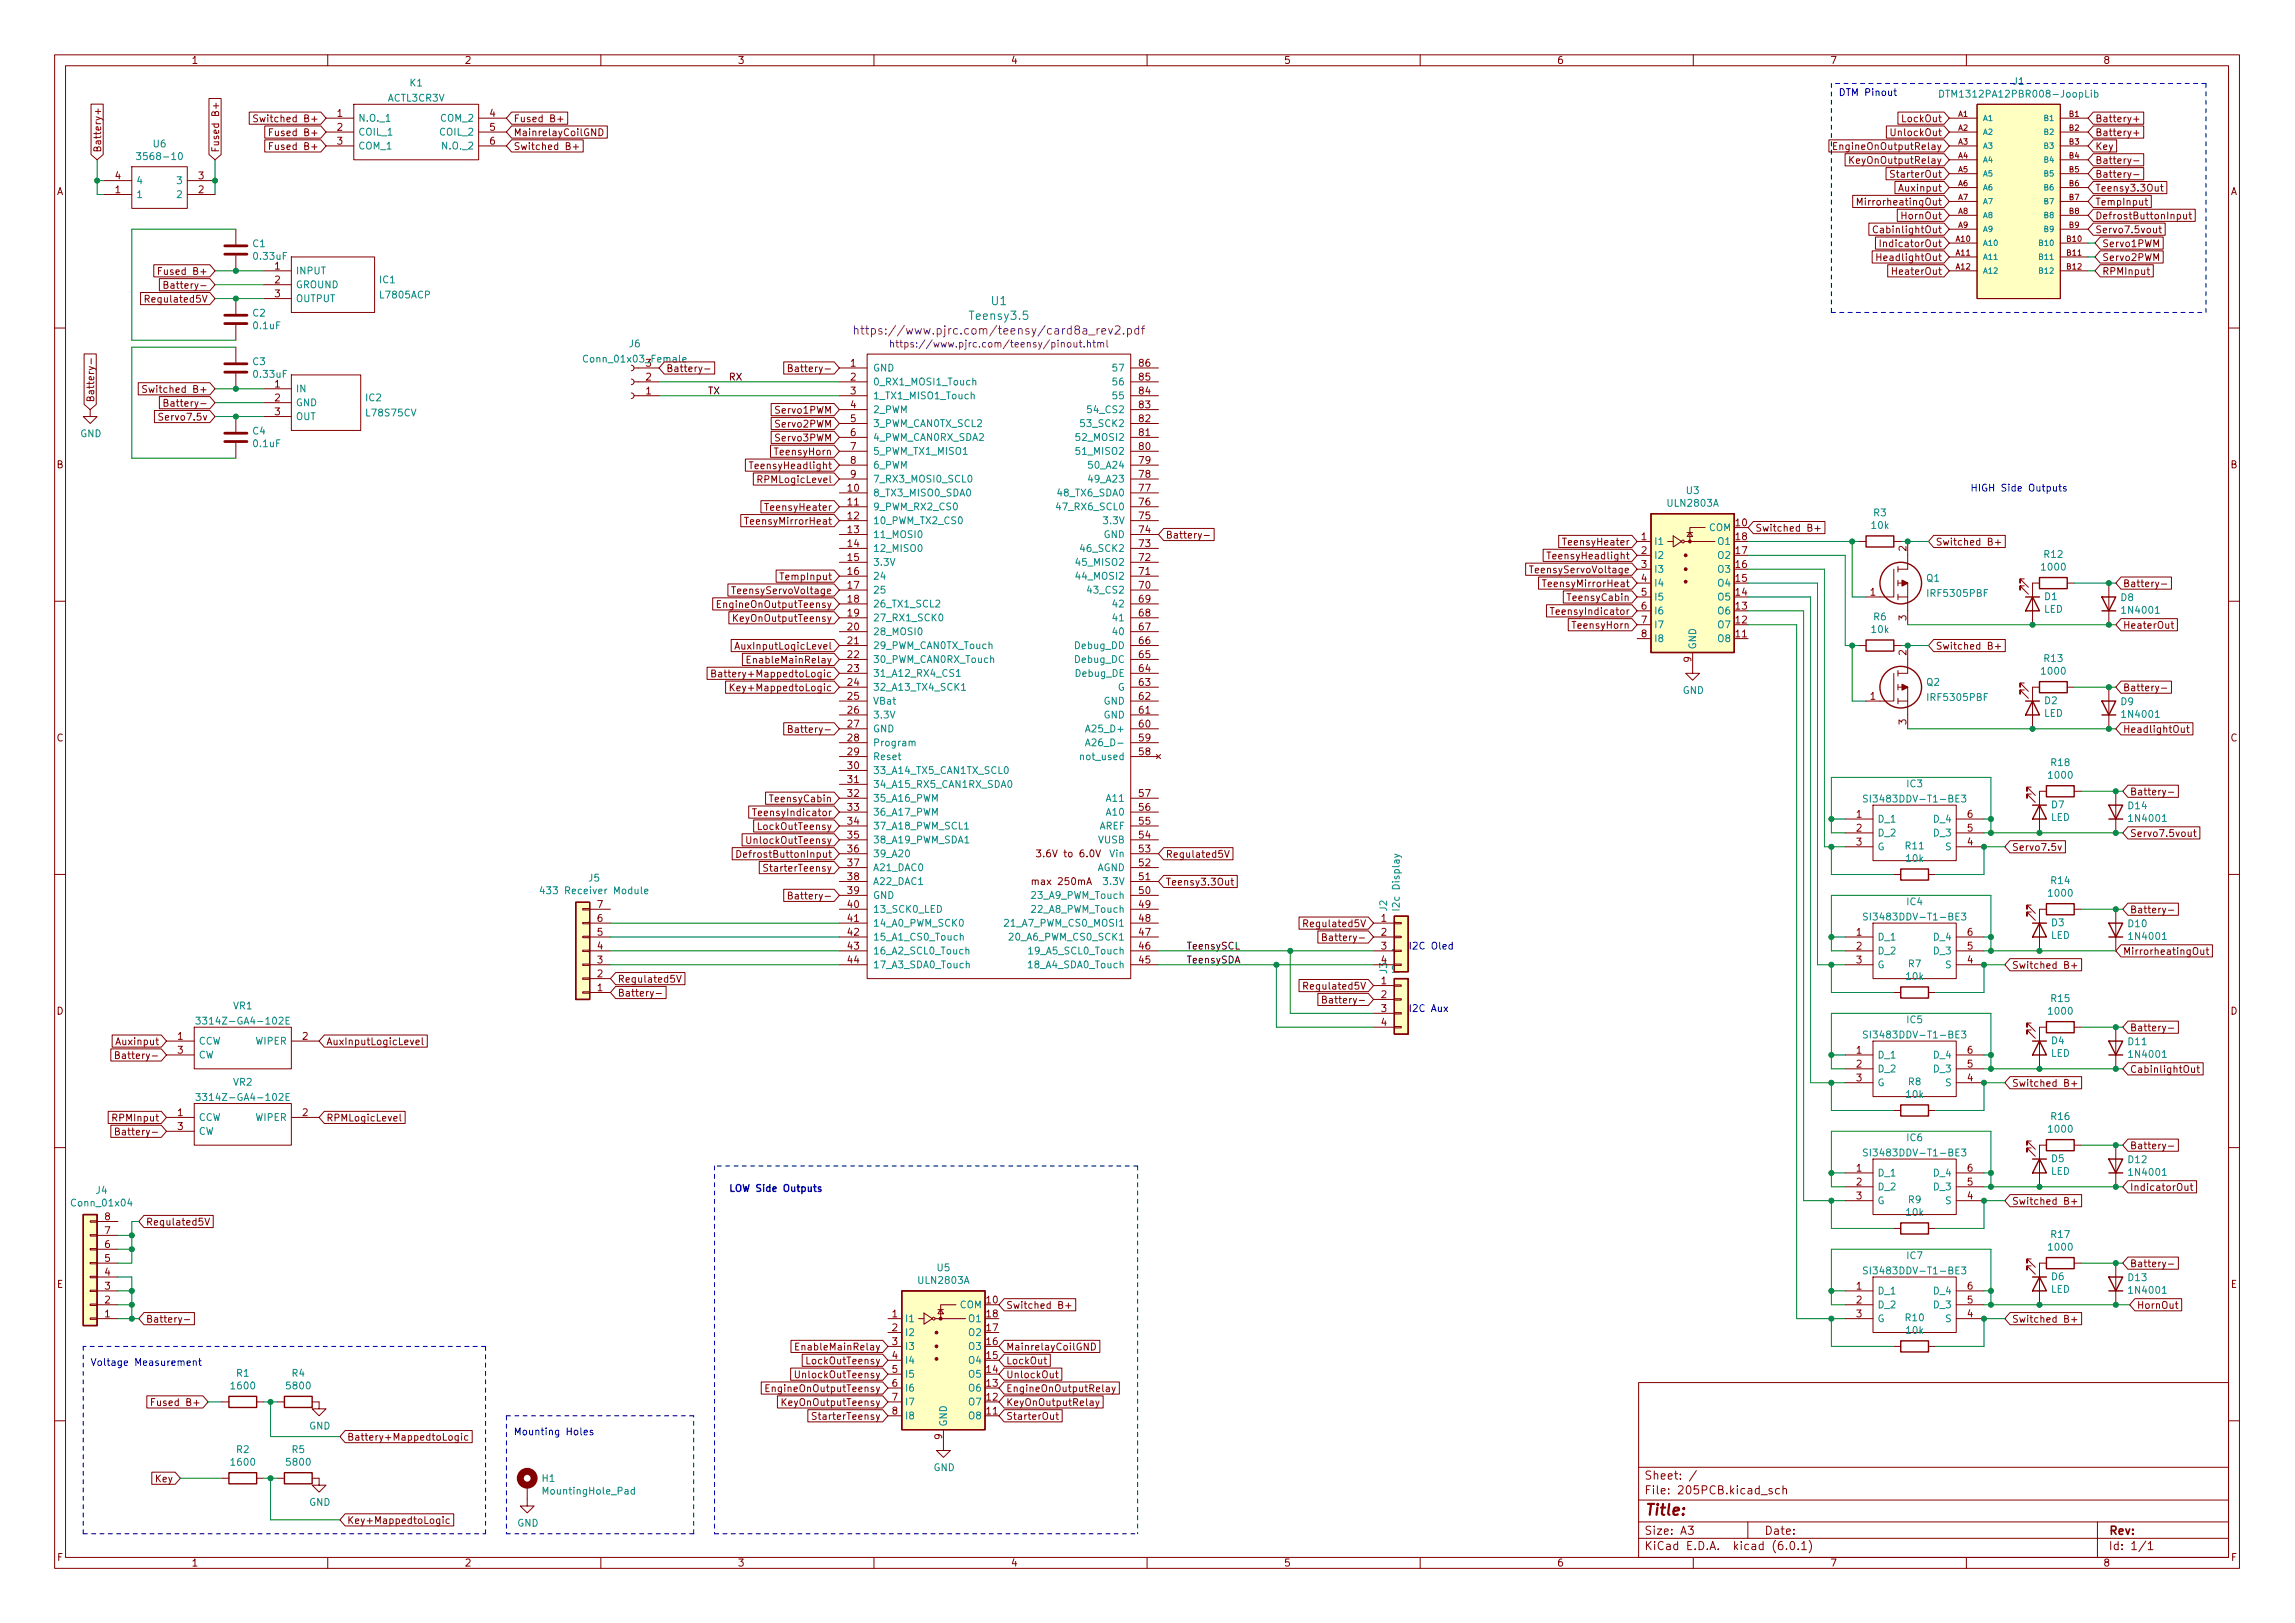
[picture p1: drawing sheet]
<svg xmlns="http://www.w3.org/2000/svg" width="420mm" height="297mm" viewBox="0 0 420 297" stroke-linecap="round" stroke-linejoin="round" font-family="sans-serif">
<defs><g id="words">
<text font-size="2.8" fill="#840000" x="301" y="277.3">Title:</text>
<g font-size="2.1" fill="#008484">
<text x="177.7" y="58.5">Teensy3.5</text>
<text x="181.5" y="55.8">U1</text>
</g>
<text font-size="2.1" fill="#840084" x="160.1" y="61.2">https://www.pjrc.com/teensy/card8a_rev2.pdf</text>
<g font-size="2.1" fill="#840000">
<text x="301" y="273.5">File: 205PCB.kicad_sch</text>
<text x="301" y="270.8">Sheet: /</text>
<text x="301" y="280.9">Size: A3</text>
<text x="323" y="280.9">Date:</text>
<text x="386" y="280.9">Rev:</text>
<text x="301" y="283.7">KiCad E.D.A. kicad (6.0.1)</text>
<text x="386" y="283.7">Id: 1/1</text>
</g>
<g font-size="1.8" fill="#840000">
<text x="35" y="11.7">1</text>
<text x="85" y="11.7">2</text>
<text x="135" y="11.7">3</text>
<text x="185" y="11.7">4</text>
<text x="235" y="11.7">5</text>
<text x="285" y="11.7">6</text>
<text x="335" y="11.7">7</text>
<text x="385" y="11.7">8</text>
<text x="47.9" y="22.4">Switched B+</text>
<text x="61.7" y="21.4">1</text>
<text x="61.7" y="23.9">2</text>
<text x="89.7" y="21.4">4</text>
<text x="89.7" y="23.9">5</text>
<text x="94" y="22.4">Fused B+</text>
<text x="348.4" y="22.4">LockOut</text>
<text x="383.5" y="22.4">Battery+</text>
<text x="18.5" y="28" transform="rotate(-90 18.5 28)">Battery+</text>
<text x="40.1" y="28" transform="rotate(-90 40.1 28)">Fused B+</text>
<text x="50.4" y="24.9">Fused B+</text>
<text x="50.4" y="27.4">Fused B+</text>
<text x="61.7" y="26.5">3</text>
<text x="89.7" y="26.5">6</text>
<text x="94" y="24.9">MainrelayCoilGND</text>
<text x="94" y="27.4">Switched B+</text>
<text x="336.7" y="27.4">EngineOnOutputRelay</text>
<text x="339.4" y="30">KeyOnOutputRelay</text>
<text x="346.7" y="24.9">UnlockOut</text>
<text x="383.5" y="27.4">Key</text>
<text x="383.5" y="30">Battery-</text>
<text x="383.5" y="24.9">Battery+</text>
<text x="10.3" y="35.7">A</text>
<text x="21.1" y="35.3">1</text>
<text x="21.1" y="32.8">4</text>
<text x="36.3" y="35.3">2</text>
<text x="36.3" y="32.8">3</text>
<text x="346.9" y="32.5">StarterOut</text>
<text x="347.9" y="35.1">Auxinput</text>
<text x="383.5" y="35.1">Teensy3.3Out</text>
<text x="383.5" y="32.5">Battery-</text>
<text x="408.3" y="35.7">A</text>
<text x="341.2" y="37.6">MirrorheatingOut</text>
<text x="348.4" y="40.1">HornOut</text>
<text x="383.5" y="40.1">DefrostButtonInput</text>
<text x="383.5" y="37.6">TempInput</text>
<text x="343.9" y="42.7">CabinlightOut</text>
<text x="344.5" y="47.8">HeadlightOut</text>
<text x="345.1" y="45.2">IndicatorOut</text>
<text x="383.5" y="42.7">Servo7.5vout</text>
<text x="384.8" y="47.8">Servo2PWM</text>
<text x="384.8" y="45.2">Servo1PWM</text>
<text x="30.1" y="50.3">Fused B+</text>
<text x="31.4" y="52.8">Battery-</text>
<text x="50.3" y="49.3">1</text>
<text x="50.3" y="51.9">2</text>
<text x="347.1" y="50.3">HeaterOut</text>
<text x="384.8" y="50.3">RPMInput</text>
<text x="27.4" y="55.4">Regulated5V</text>
<text x="50.3" y="54.4">3</text>
<text x="27.5" y="71.9">Switched B+</text>
<text x="50.3" y="70.9">1</text>
<text x="118.3" y="69.6">2</text>
<text x="121.9" y="68.1">Battery-</text>
<text x="145.7" y="68.1">Battery-</text>
<text x="155.7" y="67.1">1</text>
<text x="155.7" y="69.6">2</text>
<text x="208.6" y="69.6">85</text>
<text x="208.6" y="67.1">86</text>
<text x="17.2" y="73.7" transform="rotate(-90 17.2 73.7)">Battery-</text>
<text x="29.7" y="77">Servo7.5v</text>
<text x="31.4" y="74.4">Battery-</text>
<text x="50.3" y="73.4">2</text>
<text x="50.3" y="76">3</text>
<text x="118.3" y="72.2">1</text>
<text x="142.2" y="75.7">Servo1PWM</text>
<text x="155.7" y="72.2">3</text>
<text x="155.7" y="74.7">4</text>
<text x="155.7" y="77.3">5</text>
<text x="208.6" y="77.3">82</text>
<text x="208.6" y="74.7">83</text>
<text x="208.6" y="72.2">84</text>
<text x="142.2" y="78.2">Servo2PWM</text>
<text x="142.2" y="80.8">Servo3PWM</text>
<text x="142.2" y="83.3">TeensyHorn</text>
<text x="155.7" y="79.8">6</text>
<text x="155.7" y="82.3">7</text>
<text x="208.6" y="82.3">80</text>
<text x="208.6" y="79.8">81</text>
<text x="10.3" y="85.7">B</text>
<text x="138.2" y="85.9">TeensyHeadlight</text>
<text x="139.2" y="88.4">RPMLogicLevel</text>
<text x="155.2" y="90">10</text>
<text x="155.7" y="84.9">8</text>
<text x="155.7" y="87.4">9</text>
<text x="208.6" y="90">77</text>
<text x="208.6" y="87.4">78</text>
<text x="208.6" y="84.9">79</text>
<text x="408.3" y="85.7">B</text>
<text x="140.8" y="93.5">TeensyHeater</text>
<text x="155.2" y="92.5">11</text>
<text x="155.2" y="95">12</text>
<text x="208.6" y="95">75</text>
<text x="208.6" y="92.5">76</text>
<text x="137.4" y="96">TeensyMirrorHeat</text>
<text x="155.2" y="97.6">13</text>
<text x="155.2" y="100.1">14</text>
<text x="208.6" y="100.1">73</text>
<text x="208.6" y="97.6">74</text>
<text x="213.4" y="98.6">Battery-</text>
<text x="286.8" y="99.8">TeensyHeater</text>
<text x="300.5" y="98.8">1</text>
<text x="300.5" y="101.4">2</text>
<text x="317.8" y="96.3">10</text>
<text x="317.8" y="101.4">17</text>
<text x="317.8" y="98.8">18</text>
<text x="321.3" y="97.3">Switched B+</text>
<text x="349" y="100.9" transform="rotate(-90 349 100.9)">2</text>
<text x="354.3" y="99.8">Switched B+</text>
<text x="143.4" y="106.2">TempInput</text>
<text x="155.2" y="102.7">15</text>
<text x="155.2" y="105.2">16</text>
<text x="155.2" y="107.7">17</text>
<text x="208.6" y="107.7">70</text>
<text x="208.6" y="105.2">71</text>
<text x="208.6" y="102.7">72</text>
<text x="281.1" y="104.9">TeensyServoVoltage</text>
<text x="283.4" y="107.4">TeensyMirrorHeat</text>
<text x="284.3" y="102.4">TeensyHeadlight</text>
<text x="300.5" y="103.9">3</text>
<text x="300.5" y="106.5">4</text>
<text x="317.8" y="106.5">15</text>
<text x="317.8" y="103.9">16</text>
<text x="388.6" y="107.4">Battery-</text>
<text x="132.2" y="111.3">EngineOnOutputTeensy</text>
<text x="134.8" y="113.8">KeyOnOutputTeensy</text>
<text x="135" y="108.7">TeensyServoVoltage</text>
<text x="155.2" y="110.3">18</text>
<text x="155.2" y="112.8">19</text>
<text x="208.6" y="112.8">68</text>
<text x="208.6" y="110.3">69</text>
<text x="284.9" y="112.5">TeensyIndicator</text>
<text x="287.4" y="110">TeensyCabin</text>
<text x="300.5" y="109">5</text>
<text x="300.5" y="111.5">6</text>
<text x="317.8" y="111.5">13</text>
<text x="317.8" y="109">14</text>
<text x="342.4" y="109">1</text>
<text x="349" y="113.6" transform="rotate(-90 349 113.6)">3</text>
<text x="135.5" y="118.9">AuxInputLogicLevel</text>
<text x="155.2" y="115.4">20</text>
<text x="155.2" y="117.9">21</text>
<text x="208.6" y="117.9">66</text>
<text x="208.6" y="115.4">67</text>
<text x="288.2" y="115.1">TeensyHorn</text>
<text x="300.5" y="114.1">7</text>
<text x="300.5" y="116.6">8</text>
<text x="317.8" y="116.6">11</text>
<text x="317.8" y="114.1">12</text>
<text x="349" y="119.9" transform="rotate(-90 349 119.9)">2</text>
<text x="354.3" y="118.9">Switched B+</text>
<text x="388.6" y="115.1">HeaterOut</text>
<text x="132.2" y="124">Battery+MappedtoLogic</text>
<text x="137.9" y="121.4">EnableMainRelay</text>
<text x="155.2" y="120.4">22</text>
<text x="155.2" y="123">23</text>
<text x="155.2" y="125.5">24</text>
<text x="208.6" y="125.5">63</text>
<text x="208.6" y="123">64</text>
<text x="208.6" y="120.4">65</text>
<text x="309.6" y="121.2" transform="rotate(-90 309.6 121.2)">9</text>
<text x="135.1" y="126.5">Key+MappedtoLogic</text>
<text x="155.2" y="128.1">25</text>
<text x="155.2" y="130.6">26</text>
<text x="208.6" y="130.6">61</text>
<text x="208.6" y="128.1">62</text>
<text x="342.4" y="128.1">1</text>
<text x="388.6" y="126.5">Battery-</text>
<text x="10.3" y="135.7">C</text>
<text x="145.7" y="134.1">Battery-</text>
<text x="155.2" y="133.1">27</text>
<text x="155.2" y="135.7">28</text>
<text x="208.6" y="135.7">59</text>
<text x="208.6" y="133.1">60</text>
<text x="349" y="132.6" transform="rotate(-90 349 132.6)">3</text>
<text x="388.6" y="134.1">HeadlightOut</text>
<text x="408.3" y="135.7">C</text>
<text x="155.2" y="138.2">29</text>
<text x="155.2" y="140.8">30</text>
<text x="155.2" y="143.3">31</text>
<text x="208.6" y="138.2">58</text>
<text x="138.8" y="149.4">TeensyIndicator</text>
<text x="141.4" y="146.8">TeensyCabin</text>
<text x="155.2" y="145.8">32</text>
<text x="155.2" y="148.4">33</text>
<text x="208.6" y="148.4">56</text>
<text x="208.6" y="145.8">57</text>
<text x="339.9" y="149.6">1</text>
<text x="360.2" y="149.6">6</text>
<text x="389.9" y="145.5">Battery-</text>
<text x="137.4" y="154.4">UnlockOutTeensy</text>
<text x="139.1" y="151.9">LockOutTeensy</text>
<text x="155.2" y="150.9">34</text>
<text x="155.2" y="153.5">35</text>
<text x="155.2" y="156">36</text>
<text x="208.6" y="156">53</text>
<text x="208.6" y="153.5">54</text>
<text x="208.6" y="150.9">55</text>
<text x="339.9" y="152.2">2</text>
<text x="339.9" y="154.7">3</text>
<text x="360.2" y="154.7">4</text>
<text x="360.2" y="152.2">5</text>
<text x="368.3" y="155.7">Servo7.5v</text>
<text x="389.9" y="153.2">Servo7.5vout</text>
<text x="136.2" y="157">DefrostButtonInput</text>
<text x="140.6" y="159.5">StarterTeensy</text>
<text x="155.2" y="158.5">37</text>
<text x="155.2" y="161.1">38</text>
<text x="189.4" y="162">max 250mA</text>
<text x="190.6" y="156.9">3.6V to 6.0V</text>
<text x="208.6" y="161.1">51</text>
<text x="208.6" y="158.5">52</text>
<text x="213.4" y="157">Regulated5V</text>
<text x="109.4" y="166.2">7</text>
<text x="145.7" y="164.6">Battery-</text>
<text x="155.2" y="163.6">39</text>
<text x="155.2" y="166.2">40</text>
<text x="208.6" y="166.2">49</text>
<text x="208.6" y="163.6">50</text>
<text x="213.4" y="162.1">Teensy3.3Out</text>
<text x="389.9" y="167.1">Battery-</text>
<text x="109.4" y="173.8">4</text>
<text x="109.4" y="171.2">5</text>
<text x="109.4" y="168.7">6</text>
<text x="155.2" y="168.7">41</text>
<text x="155.2" y="171.2">42</text>
<text x="155.2" y="173.8">43</text>
<text x="208.6" y="173.8">46</text>
<text x="208.6" y="171.2">47</text>
<text x="208.6" y="168.7">48</text>
<text x="239.5" y="169.7">Regulated5V</text>
<text x="243.5" y="172.2">Battery-</text>
<text x="252.9" y="168.7">1</text>
<text x="252.9" y="171.2">2</text>
<text x="252.9" y="173.8">3</text>
<text x="339.9" y="171.2">1</text>
<text x="339.9" y="173.8">2</text>
<text x="360.2" y="173.8">5</text>
<text x="360.2" y="171.2">6</text>
<text x="109.4" y="178.9">2</text>
<text x="109.4" y="176.3">3</text>
<text x="113" y="179.8">Regulated5V</text>
<text x="155.2" y="176.3">44</text>
<text x="208.6" y="176.3">45</text>
<text x="252.9" y="176.3">4</text>
<text x="256.2" y="177.8" transform="rotate(-90 256.2 177.8)">I2c Aux</text>
<text x="339.9" y="176.3">3</text>
<text x="360.2" y="176.3">4</text>
<text x="368.3" y="177.3">Switched B+</text>
<text x="388.6" y="174.8">MirrorheatingOut</text>
<text x="10.3" y="185.7">D</text>
<text x="109.4" y="181.4">1</text>
<text x="113" y="182.4">Battery-</text>
<text x="239.5" y="181.1">Regulated5V</text>
<text x="243.5" y="183.6">Battery-</text>
<text x="252.9" y="180.1">1</text>
<text x="252.9" y="182.7">2</text>
<text x="252.9" y="185.2">3</text>
<text x="408.3" y="185.7">D</text>
<text x="21.5" y="191.3">Auxinput</text>
<text x="32.5" y="190.3">1</text>
<text x="55.4" y="190.3">2</text>
<text x="59.7" y="191.3">AuxInputLogicLevel</text>
<text x="252.9" y="187.7">4</text>
<text x="389.9" y="188.7">Battery-</text>
<text x="22.5" y="193.8">Battery-</text>
<text x="32.5" y="192.8">3</text>
<text x="339.9" y="192.8">1</text>
<text x="339.9" y="195.4">2</text>
<text x="339.9" y="197.9">3</text>
<text x="360.2" y="197.9">4</text>
<text x="360.2" y="195.4">5</text>
<text x="360.2" y="192.8">6</text>
<text x="389.9" y="196.3">CabinlightOut</text>
<text x="368.3" y="198.9">Switched B+</text>
<text x="21" y="205.2">RPMInput</text>
<text x="22.5" y="207.8">Battery-</text>
<text x="32.5" y="204.3">1</text>
<text x="32.5" y="206.8">3</text>
<text x="55.4" y="204.3">2</text>
<text x="59.7" y="205.2">RPMLogicLevel</text>
<text x="339.9" y="214.4">1</text>
<text x="360.2" y="214.4">6</text>
<text x="389.9" y="210.3">Battery-</text>
<text x="339.9" y="217">2</text>
<text x="339.9" y="219.5">3</text>
<text x="360.2" y="219.5">4</text>
<text x="360.2" y="217">5</text>
<text x="368.3" y="220.5">Switched B+</text>
<text x="389.9" y="217.9">IndicatorOut</text>
<text x="19.2" y="225.8">7</text>
<text x="19.2" y="223.3">8</text>
<text x="26.7" y="224.3">Regulated5V</text>
<text x="19.2" y="233.5">4</text>
<text x="19.2" y="230.9">5</text>
<text x="19.2" y="228.4">6</text>
<text x="389.9" y="231.9">Battery-</text>
<text x="10.4" y="235.7">E</text>
<text x="19.2" y="238.5">2</text>
<text x="19.2" y="236">3</text>
<text x="180.6" y="238.5">10</text>
<text x="184.1" y="239.5">Switched B+</text>
<text x="339.9" y="236">1</text>
<text x="339.9" y="238.5">2</text>
<text x="360.2" y="238.5">5</text>
<text x="360.2" y="236">6</text>
<text x="391.2" y="239.5">HornOut</text>
<text x="408.4" y="235.7">E</text>
<text x="19.2" y="241.1">1</text>
<text x="26.7" y="242.1">Battery-</text>
<text x="163.3" y="241.1">1</text>
<text x="163.3" y="243.6">2</text>
<text x="180.6" y="243.6">17</text>
<text x="180.6" y="241.1">18</text>
<text x="339.9" y="241.1">3</text>
<text x="360.2" y="241.1">4</text>
<text x="368.3" y="242.1">Switched B+</text>
<text x="146.7" y="247.1">EnableMainRelay</text>
<text x="148" y="249.7">LockOutTeensy</text>
<text x="163.3" y="246.2">3</text>
<text x="163.3" y="248.7">4</text>
<text x="163.3" y="251.2">5</text>
<text x="180.6" y="251.2">14</text>
<text x="180.6" y="248.7">15</text>
<text x="180.6" y="246.2">16</text>
<text x="184.1" y="249.7">LockOut</text>
<text x="184.1" y="247.1">MainrelayCoilGND</text>
<text x="28.8" y="257.3">Fused B+</text>
<text x="141" y="254.8">EngineOnOutputTeensy</text>
<text x="143.7" y="257.3">KeyOnOutputTeensy</text>
<text x="146.3" y="252.2">UnlockOutTeensy</text>
<text x="163.3" y="253.8">6</text>
<text x="163.3" y="256.3">7</text>
<text x="180.6" y="256.3">12</text>
<text x="180.6" y="253.8">13</text>
<text x="184.1" y="257.3">KeyOnOutputRelay</text>
<text x="184.1" y="252.2">UnlockOut</text>
<text x="184.1" y="254.8">EngineOnOutputRelay</text>
<text x="63.5" y="263.7">Battery+MappedtoLogic</text>
<text x="149.5" y="259.8">StarterTeensy</text>
<text x="163.3" y="258.9">8</text>
<text x="172.5" y="263.4" transform="rotate(-90 172.5 263.4)">9</text>
<text x="180.6" y="258.9">11</text>
<text x="184.1" y="259.8">StarterOut</text>
<text x="28.5" y="271.3">Key</text>
<text x="63.5" y="278.9">Key+MappedtoLogic</text>
<text x="10.4" y="285.7">F</text>
<text x="35" y="286.7">1</text>
<text x="85" y="286.7">2</text>
<text x="135" y="286.7">3</text>
<text x="185" y="286.7">4</text>
<text x="235" y="286.7">5</text>
<text x="285" y="286.7">6</text>
<text x="335" y="286.7">7</text>
<text x="385" y="286.7">8</text>
<text x="408.4" y="285.7">F</text>
</g>
<g font-size="1.8" fill="#008484">
<text x="75.1" y="15.8">K1</text>
<text x="356.4" y="17.8">DTM1312PA12PBR008-JoopLib</text>
<text x="368.6" y="15.5">J1</text>
<text x="65.5" y="22.3">N.O._1</text>
<text x="71" y="18.6">ACTL3CR3V</text>
<text x="80.8" y="22.3">COM_2</text>
<text x="26" y="29.3">3568-10</text>
<text x="28.1" y="27">U6</text>
<text x="65.5" y="24.8">COIL_1</text>
<text x="65.5" y="27.3">COM_1</text>
<text x="80.7" y="24.8">COIL_2</text>
<text x="81.3" y="27.3">N.O._2</text>
<text x="24.9" y="33.7">4</text>
<text x="32.5" y="33.7">3</text>
<text x="24.9" y="36.2">1</text>
<text x="32.5" y="36.2">2</text>
<text x="46.3" y="45.2">C1</text>
<text x="46.6" y="47.5">0.33uF</text>
<text x="54.1" y="50.2">INPUT</text>
<text x="54.1" y="52.7">GROUND</text>
<text x="69.5" y="51.8">IC1</text>
<text x="46.3" y="57.9">C2</text>
<text x="54.1" y="55.3">OUTPUT</text>
<text x="69.7" y="54.6">L7805ACP</text>
<text x="46.5" y="60.2">0.1uF</text>
<text x="115.2" y="63.6">J6</text>
<text x="46.3" y="66.8">C3</text>
<text x="46.6" y="69.1">0.33uF</text>
<text x="54.1" y="71.8">IN</text>
<text x="107.5" y="66.3">Conn_01x03_Female</text>
<text x="118.3" y="67.1">3</text>
<text x="159.8" y="68">GND</text>
<text x="159.8" y="70.5">0_RX1_MOSI1_Touch</text>
<text x="204" y="70.5">56</text>
<text x="204" y="68">57</text>
<text x="54.1" y="74.3">GND</text>
<text x="54.1" y="76.9">OUT</text>
<text x="67" y="73.4">IC2</text>
<text x="67.2" y="76.2">L78S75CV</text>
<text x="159.8" y="73.1">1_TX1_MISO1_Touch</text>
<text x="159.8" y="75.6">2_PWM</text>
<text x="199.6" y="75.6">54_CS2</text>
<text x="204" y="73.1">55</text>
<text x="14.7" y="80">GND</text>
<text x="46.3" y="79.5">C4</text>
<text x="46.5" y="81.8">0.1uF</text>
<text x="159.8" y="78.1">3_PWM_CAN0TX_SCL2</text>
<text x="159.8" y="80.7">4_PWM_CAN0RX_SDA2</text>
<text x="159.8" y="83.2">5_PWM_TX1_MISO1</text>
<text x="197.5" y="83.2">51_MISO2</text>
<text x="197.5" y="80.7">52_MOSI2</text>
<text x="198.3" y="78.1">53_SCK2</text>
<text x="159.8" y="85.8">6_PWM</text>
<text x="159.8" y="88.3">7_RX3_MOSI0_SCL0</text>
<text x="199.8" y="88.3">49_A23</text>
<text x="199.8" y="85.8">50_A24</text>
<text x="159.8" y="90.8">8_TX3_MISO0_SDA0</text>
<text x="159.8" y="93.4">9_PWM_RX2_CS0</text>
<text x="159.8" y="95.9">10_PWM_TX2_CS0</text>
<text x="194.1" y="93.4">47_RX6_SCL0</text>
<text x="194.1" y="90.8">48_TX6_SDA0</text>
<text x="202.4" y="95.9">3.3V</text>
<text x="305.5" y="92.7">ULN2803A</text>
<text x="308.7" y="90.4">U3</text>
<text x="343" y="94.5">R3</text>
<text x="159.8" y="98.5">11_MOSI0</text>
<text x="159.8" y="101">12_MISO0</text>
<text x="198.3" y="101">46_SCK2</text>
<text x="202.1" y="98.5">GND</text>
<text x="302.8" y="99.7">I1</text>
<text x="312.9" y="97.2">COM</text>
<text x="314.6" y="99.7">O1</text>
<text x="342.7" y="96.8">10k</text>
<text x="159.8" y="103.5">3.3V</text>
<text x="159.8" y="106.1">24</text>
<text x="197.5" y="106.1">44_MOSI2</text>
<text x="197.5" y="103.5">45_MISO2</text>
<text x="302.8" y="102.3">I2</text>
<text x="302.8" y="104.8">I3</text>
<text x="302.8" y="107.4">I4</text>
<text x="314.6" y="107.4">O4</text>
<text x="314.6" y="104.8">O3</text>
<text x="314.6" y="102.3">O2</text>
<text x="352.7" y="106.4">Q1</text>
<text x="374" y="104.4">1000</text>
<text x="374.3" y="102.1">R12</text>
<text x="159.8" y="108.6">25</text>
<text x="159.8" y="111.2">26_TX1_SCL2</text>
<text x="159.8" y="113.7">27_RX1_SCK0</text>
<text x="199.6" y="108.6">43_CS2</text>
<text x="204" y="113.7">41</text>
<text x="204" y="111.2">42</text>
<text x="302.8" y="109.9">I5</text>
<text x="302.8" y="112.4">I6</text>
<text x="314.6" y="112.4">O6</text>
<text x="314.6" y="109.9">O5</text>
<text x="343" y="113.5">R6</text>
<text x="353.2" y="109.2">IRF5305PBF</text>
<text x="374.2" y="112.1">LED</text>
<text x="374.3" y="109.8">D1</text>
<text x="388.3" y="110">D8</text>
<text x="389" y="112.3">1N4001</text>
<text x="159.8" y="116.2">28_MOSI0</text>
<text x="159.8" y="118.8">29_PWM_CAN0TX_Touch</text>
<text x="197" y="118.8">Debug_DD</text>
<text x="204" y="116.2">40</text>
<text x="302.8" y="115">I7</text>
<text x="302.8" y="117.5">I8</text>
<text x="310.5" y="118.9" transform="rotate(-90 310.5 118.9)">GND</text>
<text x="314.6" y="117.5">O8</text>
<text x="314.6" y="115">O7</text>
<text x="342.7" y="115.8">10k</text>
<text x="159.8" y="121.3">30_PWM_CAN0RX_Touch</text>
<text x="159.8" y="123.9">31_A12_RX4_CS1</text>
<text x="197" y="121.3">Debug_DC</text>
<text x="197.1" y="123.9">Debug_DE</text>
<text x="352.7" y="125.5">Q2</text>
<text x="374" y="123.5">1000</text>
<text x="374.3" y="121.1">R13</text>
<text x="159.8" y="126.4">32_A13_TX4_SCK1</text>
<text x="159.8" y="128.9">VBat</text>
<text x="159.8" y="131.5">3.3V</text>
<text x="202.1" y="131.5">GND</text>
<text x="202.1" y="128.9">GND</text>
<text x="204.6" y="126.4">G</text>
<text x="308" y="127">GND</text>
<text x="353.2" y="128.3">IRF5305PBF</text>
<text x="374.2" y="131.2">LED</text>
<text x="374.3" y="128.9">D2</text>
<text x="388.3" y="129">D9</text>
<text x="389" y="131.4">1N4001</text>
<text x="159.8" y="134">GND</text>
<text x="159.8" y="136.6">Program</text>
<text x="199.5" y="134">A25_D+</text>
<text x="199.9" y="136.6">A26_D-</text>
<text x="159.8" y="139.1">Reset</text>
<text x="159.8" y="141.6">33_A14_TX5_CAN1TX_SCL0</text>
<text x="198.1" y="139.1">not_used</text>
<text x="375.2" y="142.5">1000</text>
<text x="375.6" y="140.2">R18</text>
<text x="159.8" y="144.2">34_A15_RX5_CAN1RX_SDA0</text>
<text x="159.8" y="146.7">35_A16_PWM</text>
<text x="159.8" y="149.3">36_A17_PWM</text>
<text x="202.7" y="149.3">A10</text>
<text x="202.7" y="146.7">A11</text>
<text x="342.5" y="146.9">SI3483DDV-T1-BE3</text>
<text x="349.1" y="144.1">IC3</text>
<text x="375.6" y="147.9">D7</text>
<text x="389.7" y="148.1">D14</text>
<text x="159.8" y="151.8">37_A18_PWM_SCL1</text>
<text x="159.8" y="154.3">38_A19_PWM_SDA1</text>
<text x="201.1" y="154.3">VUSB</text>
<text x="201.2" y="151.8">AREF</text>
<text x="343.7" y="150.5">D_1</text>
<text x="343.7" y="153.1">D_2</text>
<text x="343.7" y="155.6">G</text>
<text x="348.9" y="155.4">R11</text>
<text x="354.1" y="153.1">D_3</text>
<text x="354.1" y="150.5">D_4</text>
<text x="356.2" y="155.6">S</text>
<text x="375.4" y="150.2">LED</text>
<text x="390.3" y="150.4">1N4001</text>
<text x="107.8" y="161.3">J5</text>
<text x="159.8" y="156.9">39_A20</text>
<text x="159.8" y="159.4">A21_DAC0</text>
<text x="159.8" y="162">A22_DAC1</text>
<text x="200.8" y="159.4">AGND</text>
<text x="202.4" y="162">3.3V</text>
<text x="203.2" y="156.9">Vin</text>
<text x="349" y="157.7">10k</text>
<text x="375.6" y="161.8">R14</text>
<text x="100" y="163.6">433 Receiver Module</text>
<text x="159.8" y="164.5">GND</text>
<text x="159.8" y="167">13_SCK0_LED</text>
<text x="189.2" y="167">22_A8_PWM_Touch</text>
<text x="189.2" y="164.5">23_A9_PWM_Touch</text>
<text x="253.9" y="166.7" transform="rotate(-90 253.9 166.7)">J2</text>
<text x="256.2" y="166.1" transform="rotate(-90 256.2 166.1)">I2c Display</text>
<text x="349.1" y="165.7">IC4</text>
<text x="375.2" y="164.1">1000</text>
<text x="159.8" y="169.6">14_A0_PWM_SCK0</text>
<text x="159.8" y="172.1">15_A1_CS0_Touch</text>
<text x="184.6" y="169.6">21_A7_PWM_CS0_MOSI1</text>
<text x="185.4" y="172.1">20_A6_PWM_CS0_SCK1</text>
<text x="342.5" y="168.4">SI3483DDV-T1-BE3</text>
<text x="343.7" y="172.1">D_1</text>
<text x="354.1" y="172.1">D_4</text>
<text x="375.4" y="171.8">LED</text>
<text x="375.6" y="169.5">D3</text>
<text x="389.7" y="169.7">D10</text>
<text x="390.3" y="172">1N4001</text>
<text x="159.8" y="174.7">16_A2_SCL0_Touch</text>
<text x="159.8" y="177.2">17_A3_SDA0_Touch</text>
<text x="188.8" y="177.2">18_A4_SDA0_Touch</text>
<text x="189" y="174.7">19_A5_SCL0_Touch</text>
<text x="253.9" y="178.2" transform="rotate(-90 253.9 178.2)">J3</text>
<text x="343.7" y="174.7">D_2</text>
<text x="343.7" y="177.2">G</text>
<text x="349" y="179.3">10k</text>
<text x="349.4" y="177">R7</text>
<text x="354.1" y="174.7">D_3</text>
<text x="356.2" y="177.2">S</text>
<text x="42.7" y="184.7">VR1</text>
<text x="375.2" y="185.7">1000</text>
<text x="375.6" y="183.4">R15</text>
<text x="36.3" y="191.2">CCW</text>
<text x="37.5" y="187.5">3314Z-GA4-102E</text>
<text x="46.8" y="191.2">WIPER</text>
<text x="342.5" y="190">SI3483DDV-T1-BE3</text>
<text x="349.1" y="187.3">IC5</text>
<text x="375.6" y="191.1">D4</text>
<text x="389.7" y="191.3">D11</text>
<text x="36.3" y="193.7">CW</text>
<text x="343.7" y="193.7">D_1</text>
<text x="343.7" y="196.3">D_2</text>
<text x="354.1" y="196.3">D_3</text>
<text x="354.1" y="193.7">D_4</text>
<text x="375.4" y="193.4">LED</text>
<text x="390.3" y="193.6">1N4001</text>
<text x="37.5" y="201.5">3314Z-GA4-102E</text>
<text x="42.7" y="198.7">VR2</text>
<text x="343.7" y="198.8">G</text>
<text x="349" y="200.9">10k</text>
<text x="349.4" y="198.6">R8</text>
<text x="356.2" y="198.8">S</text>
<text x="36.3" y="205.1">CCW</text>
<text x="36.3" y="207.7">CW</text>
<text x="46.8" y="205.1">WIPER</text>
<text x="349.1" y="208.8">IC6</text>
<text x="375.2" y="207.3">1000</text>
<text x="375.6" y="205">R16</text>
<text x="342.5" y="211.6">SI3483DDV-T1-BE3</text>
<text x="343.7" y="215.3">D_1</text>
<text x="354.1" y="215.3">D_4</text>
<text x="375.4" y="215">LED</text>
<text x="375.6" y="212.7">D5</text>
<text x="389.7" y="212.9">D12</text>
<text x="390.3" y="215.2">1N4001</text>
<text x="13.4" y="220.8">Conn_01x04</text>
<text x="17.6" y="218.5">J4</text>
<text x="343.7" y="217.8">D_2</text>
<text x="343.7" y="220.4">G</text>
<text x="349.4" y="220.2">R9</text>
<text x="354.1" y="217.8">D_3</text>
<text x="356.2" y="220.4">S</text>
<text x="349" y="222.5">10k</text>
<text x="375.6" y="226.6">R17</text>
<text x="171.6" y="232.6">U5</text>
<text x="342.5" y="233.2">SI3483DDV-T1-BE3</text>
<text x="349.1" y="230.4">IC7</text>
<text x="375.2" y="228.9">1000</text>
<text x="168.3" y="235">ULN2803A</text>
<text x="175.7" y="239.4">COM</text>
<text x="343.7" y="236.9">D_1</text>
<text x="343.7" y="239.4">D_2</text>
<text x="354.1" y="239.4">D_3</text>
<text x="354.1" y="236.9">D_4</text>
<text x="375.4" y="236.6">LED</text>
<text x="375.6" y="234.3">D6</text>
<text x="389.7" y="234.5">D13</text>
<text x="390.3" y="236.8">1N4001</text>
<text x="165.6" y="242">I1</text>
<text x="165.6" y="244.5">I2</text>
<text x="177.5" y="244.5">O2</text>
<text x="177.5" y="242">O1</text>
<text x="343.7" y="242">G</text>
<text x="348.9" y="241.8">R10</text>
<text x="349" y="244.1">10k</text>
<text x="356.2" y="242">S</text>
<text x="43.3" y="252">R1</text>
<text x="53.5" y="252">R4</text>
<text x="165.6" y="247.1">I3</text>
<text x="165.6" y="249.6">I4</text>
<text x="177.5" y="249.6">O4</text>
<text x="177.5" y="247.1">O3</text>
<text x="42.5" y="254.3">1600</text>
<text x="52.6" y="254.3">5800</text>
<text x="165.6" y="252.1">I5</text>
<text x="165.6" y="254.7">I6</text>
<text x="165.6" y="257.2">I7</text>
<text x="177.5" y="257.2">O7</text>
<text x="177.5" y="254.7">O6</text>
<text x="177.5" y="252.1">O5</text>
<text x="56.6" y="261.6">GND</text>
<text x="165.6" y="259.8">I8</text>
<text x="173.4" y="261.1" transform="rotate(-90 173.4 261.1)">GND</text>
<text x="177.5" y="259.8">O8</text>
<text x="42.5" y="268.2">1600</text>
<text x="43.3" y="265.9">R2</text>
<text x="52.6" y="268.2">5800</text>
<text x="53.5" y="265.9">R5</text>
<text x="170.9" y="269.2">GND</text>
<text x="56.6" y="275.6">GND</text>
<text x="99.3" y="271.2">H1</text>
<text x="99.8" y="273.5">MountingHole_Pad</text>
<text x="94.7" y="279.4">GND</text>
</g>
<g font-size="1.8" fill="#0000c2">
<text x="336.5" y="17.6">DTM Pinout</text>
<text x="360.7" y="89.9">HIGH Side Outputs</text>
<text x="257.8" y="173.8">I2C Oled</text>
<text x="257.8" y="185.2">I2C Aux</text>
<text x="133.3" y="218.1">LOW Side Outputs</text>
<text x="16.5" y="250">Voltage Measurement</text>
<text x="94" y="262.7">Mounting Holes</text>
</g>
<text font-size="1.8" fill="#840084" x="165.8" y="63.6">https://www.pjrc.com/teensy/pinout.html</text>
<g font-size="1.8">
<text x="133.3" y="69.6">RX</text>
<text x="129.5" y="72.2">TX</text>
<text x="217.2" y="173.8">TeensySCL</text>
<text x="217.2" y="176.3">TeensySDA</text>
</g>
<g font-size="1.4" fill="#840000">
<text x="358.5" y="21.4">A1</text>
<text x="358.5" y="23.9">A2</text>
<text x="378.8" y="21.4">B1</text>
<text x="378.8" y="23.9">B2</text>
<text x="358.5" y="26.5">A3</text>
<text x="358.5" y="29">A4</text>
<text x="378.8" y="26.5">B3</text>
<text x="378.8" y="29">B4</text>
<text x="358.5" y="31.5">A5</text>
<text x="358.5" y="34.1">A6</text>
<text x="378.8" y="31.5">B5</text>
<text x="378.8" y="34.1">B6</text>
<text x="358.5" y="36.6">A7</text>
<text x="358.5" y="39.2">A8</text>
<text x="358.5" y="41.7">A9</text>
<text x="378.8" y="36.6">B7</text>
<text x="378.8" y="39.2">B8</text>
<text x="378.8" y="41.7">B9</text>
<text x="358.1" y="44.2">A10</text>
<text x="358.1" y="46.8">A11</text>
<text x="378.4" y="44.2">B10</text>
<text x="378.4" y="46.8">B11</text>
<text x="358.1" y="49.3">A12</text>
<text x="378.4" y="49.3">B12</text>
</g>
<g font-size="1.4" fill="#008484">
<text x="363" y="22.1">A1</text>
<text x="374.4" y="22.1">B1</text>
<text x="363" y="24.7">A2</text>
<text x="363" y="27.2">A3</text>
<text x="363" y="29.8">A4</text>
<text x="374.4" y="24.7">B2</text>
<text x="374.4" y="27.2">B3</text>
<text x="374.4" y="29.8">B4</text>
<text x="363" y="32.3">A5</text>
<text x="363" y="34.8">A6</text>
<text x="374.4" y="32.3">B5</text>
<text x="374.4" y="34.8">B6</text>
<text x="363" y="37.4">A7</text>
<text x="363" y="39.9">A8</text>
<text x="374.4" y="37.4">B7</text>
<text x="374.4" y="39.9">B8</text>
<text x="363" y="45">A10</text>
<text x="363" y="47.5">A11</text>
<text x="363" y="42.5">A9</text>
<text x="373.6" y="45">B10</text>
<text x="373.6" y="47.5">B11</text>
<text x="374.4" y="42.5">B9</text>
<text x="363" y="50.1">A12</text>
<text x="373.6" y="50.1">B12</text>
</g>
</g></defs>
<g fill="none" stroke="#840000" stroke-width=".18">
<path d="M10 10h400v277h-400zM12 12h396v273h-396zM16.7 19.1h2.2v9.2l-1.1 .9-1.1-.9zM18 19.9v1M38.3 18h2.2v10.3l-1.1 .9-1.1-.9zM39.1 19.4h.9M39.6 18.9v1M60 10v2M64.8 19.1h22.8v10.1h-22.8zM110 10v2M160 10v2M210 10v2"/>
<path d="M260 10v2M310 10v2M360 10v2M361.9 19.1h15.3v35.5h-15.3zM17.5 20.4h.9M19 35.6h5.1M19 33.1h5.1M24.1 30.5h10.2v7.6h-10.2zM34.3 35.6h5.1M34.3 33.1h5.1M45.6 20.5h13.1l1 1.1-1 1.1h-13.1zM47.2 21.1l-.5-.1-.3 .3 .2 .3 .5 .2v.4l-.2 .1-.5-.1"/>
<path d="M48.5 23.1h10.2l1 1.1-1 1.1h-10.2zM48.5 25.6h10.2l1 1.1-1 1.1h-10.2zM49.3 24.2h.5M49.3 26.7h.5M49.9 23.6h-.6v1.2M49.9 26.1h-.6v1.3M59.7 21.6h5.1M59.7 24.2h5.1M59.7 26.7h5.1M87.6 21.6h5.1M87.6 24.2h5.1M87.6 26.7h5.1"/>
<path d="M93.7 23.1h17.5v2.2h-17.5l-1-1.1zM93.7 20.5h10.2v2.2h-10.2l-1-1.1zM93.7 25.6h13.1v2.2h-13.1l-1-1.1zM102.1 21.8h1M102.6 21.3v1M104.9 26.9h1M105.4 26.4v1M109.7 23.6a.64 .64 0 0 1 .7 .6 .64 .64 0 0 1-.7 .6zM334.8 25.6h21.1l1 1.1-1 1.1h-21.1zM335.7 26.7h.4M336.3 26.1h-.6v1.3h.6M337.8 28.1h18.1l1 1.1-1 1.2h-18.1z"/>
<path d="M338.7 28.6v1.3M338.8 29.2l.6 .7M339.2 35.8h16.7l1 1.1-1 1.1h-16.7zM339.4 28.6l-.7 .8M340 37.5v-1.2l.5 .9 .4-.9v1.2M345.3 30.7h10.6l1 1.1-1 1.1h-10.6zM345.3 23.1h10.6l1 1.1-1 1.1h-10.6zM346.8 31.2h-.5l-.2 .2 .1 .3 .6 .3v.3l-.2 .2-.5-.1M346.9 33.2h9l1 1.1-1 1.1h-9zM347.3 38.3h8.6l1 1.1-1 1.1h-8.6zM347.5 20.5h8.4l1 1.1-1 1.1h-8.4zM354.7 26.5l.3 .9"/>
<path d="M354.9 34.1h.5M354.9 36.7h.5M355.1 33.7v1.1l.3 .2M355.1 36.3v1l.3 .2M355.3 29.1l-.4 1.1-.2 .1M355.3 26.5l-.4 1.2-.2 .1M356.9 21.6h5M356.9 24.2h5M356.9 26.7h5M356.9 29.2h5M356.9 31.8h5M356.9 34.3h5"/>
<path d="M356.9 36.9h5M356.9 39.4h5M377.2 21.6h5.1M377.2 24.2h5.1M377.2 26.7h5.1M377.2 29.2h5.1M377.2 31.8h5.1M377.2 34.3h5.1M377.2 36.9h5.1M377.2 39.4h5.1M383.2 25.6h4.3v2.2h-4.3l-.9-1.1zM383.2 38.3h18.7v2.2h-18.7l-.9-1.1z"/>
<path d="M383.2 33.2h13.5v2.2h-13.5l-.9-1.1zM383.2 35.8h10.7v2.2h-10.7l-.9-1.1zM383.2 30.7h9.3v2.2h-9.3l-.9-1.1zM383.2 20.5h9.3v2.2h-9.3l-.9-1.1zM383.2 28.1h9.3v2.3h-9.3l-.9-1.2zM383.2 23.1h9.3v2.2h-9.3l-.9-1.1zM390.6 21.8h1M390.6 32h1M390.6 29.4h1M390.6 24.3h1M391.1 21.3v1M391.1 23.9v.9"/>
<path d="M392.7 36.7h.5M392.9 36.3v1l.3 .2M395.5 34.1h.5M395.7 33.7v1.1l.3 .2M398.6 39.3l.4-.1 .2 .3-.1 .5h-.5M399.8 39.2v.8l.3 .1 .2-.1M400.3 39.2v.9M400.7 39.2h.5M400.9 38.8v1.1l.3 .2M25.7 53.5h12.7l1 1.1-1 1.2h-12.7zM26.6 54.7l.6-.1 .1-.1v-.3l-.7-.2v1.3M26.9 54.7l.4 .6"/>
<path d="M28.2 48.5h10.2l1 1.1-1 1.1h-10.2zM29 49.6h.4M29.2 51h9.2l1 1.1-1 1.1h-9.2zM29.6 49h-.6v1.2M30 52.1l.6-.1 .1-.1-.1-.3-.6-.1v1.3h.5l.2-.1 .1-.4-.3-.2M43.2 41.9v2.8M43.2 46.8v2.8M43.2 54.6v2.8M43.2 59.5v2.8M48.3 49.6h5M48.3 52.1h5M48.3 54.6h5"/>
<path d="M53.3 47h15.3v10.2h-15.3zM342.1 40.8h13.8l1 1.1-1 1.2h-13.8zM342.7 45.9h13.2l1 1.1-1 1.1h-13.2zM343.4 43.4h12.5l1 1.1-1 1.1h-12.5zM343.6 47h.7M343.6 46.4v1.3M343.7 41.5a.6 .6 0 0 0-.8 .4 .6 .6 0 0 0 .6 .7l.2-.1M344.2 43.9v1.3M345.6 48.5h10.3l1 1.1-1 1.1h-10.3zM346.5 49.6h.7M346.5 49v1.2M354.9 41.8h.5"/>
<path d="M354.9 46.8h.5M354.9 44.3h.5M355.1 41.3v1.1l.3 .2M355.1 46.4v1.1l.3 .2M355.1 43.9v1.1l.3 .2M356.9 44.5h5M356.9 47h5M356.9 49.6h5M356.9 41.9h5M377.2 44.5h5.1M377.2 47h5.1M377.2 49.6h5.1"/>
<path d="M377.2 41.9h5.1M383.2 40.8h13.2v2.3h-13.2l-.9-1.2zM384.5 48.5h9.7v2.2h-9.7l-1-1.1zM384.5 45.9h11.5v2.2h-11.5l-1-1.1zM384.5 43.4h11.5v2.2h-11.5l-1-1.1zM393 49.4h.5M393.2 49v1.1l.3 .1M394.3 41.8v.8h.3l.2-.1M394.8 41.8v.8M395.2 41.8h.5M395.4 41.3v1.1l.3 .2M10 60h2"/>
<path d="M15.4 64.8h2.2v9.2l-1.1 1-1.1-1zM16.5 75v1.2h1.3l-1.3 1.3-1.3-1.3h1.3M16.7 65.6v1M25.3 70h13.1l1 1.2-1 1.1h-13.1zM26.8 70.6h-.4l-.2 .1v.3l.5 .3 .1 .3-.2 .2h-.5M28.3 75.1h10.1l1 1.1-1 1.1h-10.1zM29.2 72.6h9.2l1 1.1-1 1.1h-9.2zM29.8 75.7l-.5-.1-.2 .2v.3l.6 .3 .1 .3-.2 .2-.5-.1M30 73.7l.6-.1 .1-.1-.1-.3-.6-.1v1.3h.5l.2-.2 .1-.3-.3-.2M43.2 63.5v2.8M43.2 68.4v2.8M43.2 76.2v2.8"/>
<path d="M48.3 71.2h5M48.3 73.7h5M48.3 76.2h5M53.3 68.6h12.7v10.2h-12.7zM115.6 66.8l.3 .2 .2 .3-.2 .4-.3 .2M115.6 69.4l.3 .1 .2 .4-.2 .3-.3 .2M115.6 71.9l.3 .2 .2 .3-.2 .4-.3 .1M116.1 67.3h4.5M116.1 69.9h4.5M116.1 72.4h4.5M121.6 66.2h9.2v2.3h-9.2l-1-1.2zM129 67.5h1"/>
<path d="M141.2 73.9h11.5l1 1.1-1 1.1h-11.5zM141.2 76.4h11.5l1 1.1-1 1.1h-11.5zM141.2 78.9h11.5l1 1.1-1 1.2h-11.5zM143.5 66.2h9.2l1 1.1-1 1.2h-9.2zM144.3 67.3h.6l.1-.2-.1-.2-.6-.2v1.3h.5l.2-.1 .1-.3-.3-.3M153.7 67.3h5M153.7 69.9h5M153.7 72.4h5M153.7 75h5M153.7 77.5h5M158.7 64.8h48.3v114.3h-48.3zM207 67.3h5.1"/>
<path d="M207 69.9h5.1M207 72.4h5.1M207 75h5.1M207 77.5h5.1M408 60h2M43.2 81.1v2.8M135.6 94.2h17.1l1 1.1-1 1.1h-17.1zM136.3 94.7h.7M136.5 84h16.2l1 1.1-1 1.1h-16.2zM136.7 94.7v1.3M137.1 84.5h.8M137.5 84.5v1.3"/>
<path d="M137.9 86.6h14.8l1 1.1-1 1.1h-14.8zM139.3 91.6h13.4l1 1.1-1 1.2h-13.4zM140 92.1h.7M141.1 81.5h11.6l1 1.1-1 1.1h-11.6zM151.7 84.9h.5M151.7 95.1h.5M151.9 84.5v1.1l.3 .2M151.9 94.7v1.1l.3 .2M152 87.1v1.1l.1 .1M153.7 90.2h5M153.7 92.7h5M153.7 95.3h5"/>
<path d="M153.7 97.8h5M153.7 80h5M153.7 82.6h5M153.7 87.7h5M153.7 85.1h5M207 90.2h5.1M207 92.7h5.1M207 95.3h5.1M207 97.8h5.1M207 80h5.1M207 82.6h5.1M207 87.7h5.1"/>
<path d="M207 85.1h5.1M213 96.7h9.3v2.2h-9.3l-.9-1.1zM220.5 98h.9M285.4 98h13.4l.9 1.1-.9 1.1h-13.4zM286 98.5h.8M299.7 99.1h2.6M305.3 99.1h1M306.3 98.1l1.5 1-1.5 1zM308.4 99.1h5.5M308.9 97.4h1M309.4 97.4l.5 .8h-1zM312.2 96.6h-2.8v2.5"/>
<path d="M321 95.4h13.1v2.3h-13.1l-1-1.1zM332.3 96.7h.9M332.8 96.3v.9M340.4 99.1h1.2M346.7 99.1h1.3M349.2 99.1v5.1h-1.7M354 98h13.1v2.2h-13.1l-.9-1.1zM365.3 99.3h1M365.8 98.8v1M10 110h2M130.5 109.4h22.2l1 1.1-1 1.1h-22.2zM131.3 110.5h.5"/>
<path d="M131.9 109.9h-.6v1.3h.6M133.3 106.9h19.4l1 1.1-1 1.1h-19.4zM133.4 112h19.3l1 1.1-1 1.1h-19.3zM133.9 117h18.8l1 1.1-1 1.2h-18.8zM133.9 107.4h.8M134.3 107.4v1.3M134.3 112.5v1.2M134.5 118.8l.5-1.3 .4 1.3M134.7 118.4h.6M135 112.5l-.7 .7M135.9 119.6h16.8l1 1.1-1 1.1h-16.8zM142.1 104.3h10.6l1 1.1-1 1.2h-10.6z"/>
<path d="M151.5 108.2l.6-.1-.1-.2-.3-.1-.2 .2v.6h.5M151.5 110.3l.3 .9M152 117.5v1.1l.1 .2M152.1 110.3l-.4 1.2-.2 .1M152.1 112.9l-.4 1.1-.2 .2M153.7 100.4h5M153.7 102.9h5M153.7 105.4h5M153.7 108h5M153.7 110.5h5M153.7 113.1h5M153.7 115.6h5"/>
<path d="M153.7 118.1h5M207 100.4h5.1M207 102.9h5.1M207 105.4h5.1M207 108h5.1M207 110.5h5.1M207 113.1h5.1M207 115.6h5.1M207 118.1h5.1M279.3 103.1h19.5l.9 1.1-.9 1.1h-19.5zM280 103.6h.7M280.4 103.6v1.2"/>
<path d="M281.7 105.6h17.1l.9 1.1-.9 1.1h-17.1zM282.3 106.1h.8M282.5 100.5h16.3l.9 1.1-.9 1.1h-16.3zM282.7 106.1v1.3M283.1 110.7h15.7l.9 1.1-.9 1.1h-15.7zM283.2 101h.7M283.6 101v1.3M283.8 111.2h.7M284.2 111.2v1.3M286.2 108.1h12.6l.9 1.2-.9 1.1h-12.6zM287.1 113.2h11.7l.9 1.1-.9 1.1h-11.7zM297.5 104.4l.6-.1v-.2l-.4-.1-.2 .2 .1 .6h.5"/>
<path d="M297.8 101.5h.5M297.8 106.5h.5M297.9 101v1.1l.4 .2M297.9 106.1v1.1l.4 .2M298.3 111.6l-.4 .3M299.7 116.9h2.6M299.7 101.6h2.6M299.7 104.2h2.6M299.7 106.7h2.6M299.7 109.3h2.6M299.7 111.8h2.6M299.7 114.3h2.6"/>
<path d="M309.9 119.4v3.8h1.2l-1.2 1.3-1.3-1.3h1.3M317.5 116.9h2.5M340.4 118.1h1.2M346.7 104.2v5.1h-5.1M346.7 118.1h1.3M347.5 106.7h1.7v7.6M347.5 109.3h1.7M347.5 103.7v1M347.5 106.2v1M347.5 108.7v1.1M349.2 118.1v5.1h-1.7M354 117h13.1v2.3h-13.1l-.9-1.2z"/>
<path d="M365.3 118.3h1M365.8 117.8v1M370.6 106h-.8v.7v-.7l1.5 1.5M370.6 107.2h-.8v.8v-.8l1.5 1.5M373.4 106.7h-1.3v7.6M378.5 106.7h1.2M386.1 106.7v7.6M388.3 105.6h9.2v2.2h-9.2l-1-1.1zM388.3 113.2h10.3v2.2h-10.3l-1-1.1zM395.7 106.9h1M397.5 114.2h.4M397.6 113.7v1.1l.3 .2"/>
<path d="M408 110h2M129.4 122.1h23.3l1 1.1-1 1.1h-23.3zM130.3 123.2h.6l.1-.2-.1-.3-.6-.1v1.3h.5l.2-.1v-.3l-.3-.3M131.6 123.1h.5v.8M132.1 123.3l-.4 .1-.2 .2 .2 .3 .4-.1M132.8 124.7h19.9l1 1.1-1 1.1h-19.9zM133.7 125.2v1.2M133.9 125.7l.5 .7M134.4 125.2l-.7 .7M136.8 120.7h.4M137.4 120.1h-.6v1.3h.6M143.5 132.3h9.2l1 1.1-1 1.1h-9.2z"/>
<path d="M144.3 133.4l.6-.1 .1-.2-.1-.2-.6-.1v1.3h.5l.2-.2 .1-.3-.3-.2M152.1 125.6h-.4l-.2 .2 .1 .6h.5M152.1 123.1l-.4-.1-.2 .3 .1 .5h.5M153.7 120.7h5M153.7 123.2h5M153.7 125.8h5M153.7 128.3h5M153.7 130.8h5M153.7 133.4h5M153.7 135.9h5M153.7 138.5h5M207 120.7h5.1"/>
<path d="M207 123.2h5.1M207 125.8h5.1M207 128.3h5.1M207 130.8h5.1M207 133.4h5.1M207 135.9h5.1M207 138.5h5.1M211.7 138.1l.8 .7M212.5 138.1l-.8 .7M346.7 123.2v5.1h-5.1M347.5 125.8h1.7v7.6M347.5 128.3h1.7"/>
<path d="M347.5 122.7v1M347.5 125.3v1M347.5 127.8v1M370.6 125h-.8v.8v-.8l1.5 1.5M370.6 126.3h-.8v.7v-.7l1.5 1.5M373.4 125.8h-1.3v7.6M378.5 125.8h1.2M386.1 125.8v7.6M388.3 124.7h9.2v2.2h-9.2l-1-1.1zM388.3 132.3h13.2v2.2h-13.2l-1-1.1zM395.7 125.9h1M399.3 133.2l.1 .8 .3 .1 .2-.2"/>
<path d="M399.9 133.2v.9M400.3 133.2h.5M400.5 132.8v1.1l.3 .2M134 155.1h18.7l1 1.1-1 1.2h-18.7zM134.9 155.6a.64 .64 0 0 1 .7 .7 .64 .64 0 0 1-.7 .6zM135.9 152.6h16.8l1 1.1-1 1.1h-16.8zM136.7 153.1v1l.3 .3 .3-.1 .1-.2v-1M137.1 147.5h15.6l1 1.1-1 1.1h-15.6zM137.7 148h.8M138 150.1h14.7l1 1.1-1 1.1h-14.7zM138.1 148v1.3M139 157.7h13.7l1 1.1-1 1.1h-13.7z"/>
<path d="M140.2 145h12.5l1 1.1-1 1.1h-12.5zM140.5 158.2h-.5l-.2 .2 .1 .3 .6 .3v.3l-.2 .2-.5-.1M151.7 156.1h.5M151.9 155.6v1.1l.3 .2M152.1 153.5l-.4 1.2-.2 .1M152.1 151l-.4 1.1-.2 .2M152.2 148.4l-.4 .3M153.7 141h5M153.7 143.5h5M153.7 146.1h5M153.7 148.6h5M153.7 151.2h5"/>
<path d="M153.7 153.7h5M153.7 156.2h5M153.7 158.8h5M189.7 155.6h.8l-.4 .4 .4 .2v.5l-.2 .1-.6-.1M200.6 155.6l.5 1.2 .4-1.2M207 146.1h5.1M207 148.6h5.1M207 151.2h5.1M207 153.7h5.1M207 156.2h5.1M207 158.8h5.1M213 155.1h12.7v2.3h-12.7l-.9-1.2z"/>
<path d="M224.2 155.6l.4 1.3 .4-1.3M337.8 149.9h5.1M337.8 152.4h5.1M337.8 155h5.1M342.9 147.4h15.2v10.1h-15.2zM358.1 149.9h5.1M358.1 152.4h5.1M358.1 155h5.1M368 153.9h10.1v2.2h-10.1l-1-1.1zM371.9 144.1h-.8v.7v-.7l1.5 1.5M371.9 145.3h-.8v.8v-.8l1.5 1.5M374.6 144.8h-1.2v7.6"/>
<path d="M376.8 154.8l.3 .8 .3-.8M379.7 144.8h1.3M387.3 144.8v7.6M389.6 151.3h13.1v2.2h-13.1l-1-1.1zM389.6 143.7h9.2v2.2h-9.2l-1-1.1zM397 145h.9M400.6 152.3l.1 .7 .3 .1 .2-.1M401.2 152.3v.8M401.6 152.3h.5M401.8 151.8v1.1l.3 .2M10 160h2M106.7 166.3h1.2v.2h-1.2z"/>
<path d="M106.7 168.8h1.2v.3h-1.2zM106.7 171.4h1.2v.2h-1.2zM106.7 173.9h1.2v.3h-1.2zM106.7 176.4h1.2v.3h-1.2zM106.7 179h1.2v.2h-1.2zM107.9 171.5h3.9M107.9 174h3.9M107.9 176.6h3.9M107.9 166.4h3.9M107.9 168.9h3.9M107.9 179.1h3.9M112.7 178h12.7v2.2h-12.7l-.9-1.1z"/>
<path d="M123.9 178.5l.4 1.3 .4-1.3M143.5 162.8h9.2l1 1.1-1 1.1h-9.2zM144.3 163.9l.6-.1 .1-.2-.1-.2-.6-.1v1.2h.5l.2-.1 .1-.3-.3-.2M153.7 171.5h5M153.7 174h5M153.7 176.6h5M153.7 161.3h5M153.7 163.9h5M153.7 166.4h5M153.7 168.9h5M199 161.9l.4-1.3 .4 1.3M199.1 161.5h.6"/>
<path d="M207 171.5h5.1M207 174h5.1M207 176.6h5.1M207 161.3h5.1M207 163.9h5.1M207 166.4h5.1M207 168.9h5.1M213 160.2h13.5v2.2h-13.5l-.9-1.1zM225.4 161.1h.4M225.5 160.7v1.1l.3 .2M237.8 167.8h12.7l1 1.1-1 1.2h-12.7zM237.8 179.3h12.7l1 1.1-1 1.1h-12.7z"/>
<path d="M238.7 169l.6-.1 .1-.1-.1-.3-.6-.2v1.3M239 169l.4 .6M241.3 170.4h9.2l1 1.1-1 1.1h-9.2zM242.1 171.5l.6-.1 .1-.2-.1-.2-.6-.1v1.3h.5l.2-.2 .1-.3-.3-.2M251.5 171.5h3.8M251.5 174h3.8M251.5 176.6h3.8M251.5 168.9h3.8M255.3 168.8h1.2v.3h-1.2zM337.8 171.5h5.1M337.8 174h5.1M337.8 176.6h5.1"/>
<path d="M342.9 168.9h15.2v10.2h-15.2zM346.7 160.1h1.3M353.1 160.1h1.2M358.1 171.5h5.1M358.1 174h5.1M358.1 176.6h5.1M368 175.5h13.1v2.2h-13.1l-1-1.1zM371.9 165.6h-.8v.8v-.8l1.5 1.6M371.9 166.9h-.8v.8v-.8l1.5 1.5M374.6 166.4h-1.2v7.6M379.3 176.7h.9M379.7 166.4h1.3"/>
<path d="M379.7 176.3v.9M387.3 166.4v7.6M388.3 172.9h16.7v2.2h-16.7l-1-1.1zM389.6 165.3h9.2v2.2h-9.2l-1-1.1zM397 166.6h.9M402.9 173.8l.1 .8 .3 .1 .2-.1M403.5 173.8v.9M403.9 173.8h.5M404.1 173.4v1.1l.3 .2M408 160h2M20.3 192h9.2l1 1.1-1 1.1h-9.2zM20.5 189.4h9l1 1.1-1 1.1h-9z"/>
<path d="M21.2 193.1l.5-.1 .1-.2v-.2l-.6-.1v1.2h.4l.2-.1 .1-.3-.3-.2M28.5 190.4h.5M28.7 189.9v1.1l.3 .2M30.5 193.1h5.1M30.5 190.5h5.1M35.6 188h17.7v7.6h-17.7zM53.3 190.5h5.1M59.4 189.4h18.8v2.2h-18.8l-1-1.1zM75.1 190.4l.3 .8 .3-.8M76.2 190.8l.6-.1-.1-.3h-.4l-.1 .1v.6h.5M77.3 189.9v1.1l.2 .2M106.7 181.5h1.2v.3h-1.2z"/>
<path d="M107.9 181.6h3.9M112.7 180.5h9.3v2.3h-9.3l-.9-1.2zM120.1 181.8h1M238.7 180.4h.6l.1-.2-.1-.3-.6-.1v1.2M239 180.4l.4 .6M241.3 181.8h9.2l1 1.1-1 1.1h-9.2zM242.1 182.9h.6l.1-.2-.1-.3-.6-.1v1.3h.5l.2-.1 .1-.3-.3-.3M251.5 188h3.8M251.5 180.4h3.8M251.5 182.9h3.8M251.5 185.5h3.8M255.3 187.9h1.2v.2h-1.2z"/>
<path d="M255.3 185.3h1.2v.3h-1.2zM255.3 182.8h1.2v.2h-1.2zM255.3 180.2h1.2v.3h-1.2zM337.8 193.1h5.1M337.8 195.6h5.1M337.8 198.2h5.1M342.9 190.5h15.2v10.2h-15.2zM346.7 181.6h1.3M353.1 181.6h1.2M358.1 193.1h5.1M358.1 195.6h5.1M358.1 198.2h5.1"/>
<path d="M368 197h13.1v2.3h-13.1l-1-1.1zM371.9 187.2h-.8v.8v-.8l1.5 1.6M371.9 188.5h-.8v.8v-.8l1.5 1.5M374.6 188h-1.2v7.6M379.3 198.3h.9M379.7 188h1.3M379.7 197.9v.9M387.3 188v7.6M389.6 194.5h13.7v2.2h-13.7l-1-1.1zM389.6 186.9h9.2v2.2h-9.2l-1-1.1zM397 188.2h.9M401.2 195.4l.1 .8 .3 .1 .2-.1"/>
<path d="M401.8 195.4v.9M402.2 195.4h.5M402.4 195v1.1l.3 .2M10 210h2M19.8 203.4h9.7l1 1.1-1 1.1h-9.7zM20.3 205.9h9.2l1 1.1-1 1.2h-9.2zM21.2 207h.5l.1-.2v-.2l-.6-.2v1.3h.4l.2-.1 .1-.3-.3-.3M30.5 204.5h5.1M30.5 207h5.1M35.6 202h17.7v7.6h-17.7zM53.3 204.5h5.1M59.4 203.4h14.8v2.2h-14.8l-1-1.1z"/>
<path d="M72.1 204.7l.6-.1-.1-.2-.3-.1-.2 .2 .1 .6h.4M73.3 203.9v1.1l.1 .2M337.8 214.7h5.1M337.8 217.2h5.1M337.8 219.7h5.1M342.9 212.1h15.2v10.2h-15.2zM346.7 203.2h1.3M353.1 203.2h1.2M358.1 214.7h5.1M358.1 217.2h5.1M358.1 219.7h5.1M368 218.6h13.1v2.3h-13.1l-1-1.2z"/>
<path d="M371.9 208.8h-.8v.8v-.8l1.5 1.5M371.9 210.1h-.8v.8v-.8l1.5 1.5M374.6 209.6h-1.2v7.6M379.3 219.9h.9M379.7 209.6h1.3M379.7 219.4v1M387.3 209.6v7.6M389.6 216.1h12.5v2.2h-12.5l-1-1.1zM389.6 208.5h9.2v2.2h-9.2l-1-1.1zM397 209.8h.9M400 217l.1 .8 .3 .1 .2-.1M400.6 217v.9"/>
<path d="M401 217h.5M401.2 216.6v1.1l.3 .2M408 210h2M16.5 223.4h1.3v.3h-1.3zM16.5 226h1.3v.2h-1.3zM16.5 228.5h1.3v.3h-1.3zM16.5 231h1.3v.3h-1.3zM16.5 233.6h1.3v.2h-1.3zM16.5 236.1h1.3v.3h-1.3zM16.5 238.7h1.3v.2h-1.3zM17.8 231.2h3.8M17.8 238.8h3.8"/>
<path d="M17.8 236.3h3.8M17.8 233.7h3.8M17.8 228.6h3.8M17.8 226.1h3.8M17.8 223.6h3.8M26.4 222.4h12.6v2.3h-12.6l-1-1.1zM37.5 223l.4 1.2 .5-1.2M171.7 239.7h1M172.2 239.7l.5 .7h-1zM175 238.8h-2.8v2.5M183.8 237.7h13.1v2.2h-13.1l-.9-1.1zM195.1 239h1"/>
<path d="M195.6 238.5v1M337.8 238.8h5.1M337.8 236.3h5.1M342.9 233.7h15.2v10.2h-15.2zM346.7 224.8h1.3M353.1 224.8h1.2M358.1 238.8h5.1M358.1 236.3h5.1M371.9 230.4h-.8v.8v-.8l1.5 1.5M371.9 231.7h-.8v.7v-.7l1.5 1.5M374.6 231.2h-1.2v7.6M379.7 231.2h1.3"/>
<path d="M387.3 231.2v7.6M389.6 230.1h9.2v2.2h-9.2l-1-1.1zM390.8 237.7h8.6v2.2h-8.6l-.9-1.1zM397 231.4h.9M398.3 238.6h.4M398.4 238.2v1.1l.3 .2M16.5 241.2h1.3v.3h-1.3zM17.8 241.3h3.8M26.4 240.2h9.2v2.2h-9.2l-1-1.1zM26.9 255.5h10.2l1 1.1-1 1.1h-10.2zM27.7 256.6h.5M28.3 256h-.6v1.2"/>
<path d="M33.8 241.5h.9M40.6 256.6h1.3M47 256.6h1.3M50.8 256.6h1.3M57.1 256.6h1.3v1.2h1.3l-1.3 1.3-1.3-1.3h1.3M139.4 252.9h22.2l1 1.1-1 1.1h-22.2zM140.2 254h.5M140.8 253.4h-.6v1.3h.6M142.3 255.5h19.3l1 1.1-1 1.1h-19.3zM143.2 256v1.2M143.9 256l-.7 .7M144.7 250.4h16.9l1 1.1-1 1.1h-16.9z"/>
<path d="M144.8 245.3h16.8l1 1.1-1 1.1h-16.8zM145.6 250.9v1l.3 .3h.2l.2-.3v-1M145.7 246.4h.4M146.3 245.8h-.6v1.3h.6M146.9 247.8h14.7l1 1.2-1 1.1h-14.7zM147.9 258h13.7l1 1.1-1 1.1h-13.7zM149.4 258.6l-.5-.1-.1 .1v.4l.5 .2 .1 .3-.2 .3-.5-.1M160.4 253.9l.3 .8M161 248.8l-.4 1.1-.2 .1M161 256.4l-.4 1.1-.2 .2M161 253.9l-.4 1.1-.2 .1M161 251.3l-.4 1.2-.2 .1"/>
<path d="M162.6 241.3h2.5M162.6 259.1h2.5M162.6 243.9h2.5M162.6 246.4h2.5M162.6 249h2.5M162.6 251.5h2.5M162.6 254h2.5M162.6 256.6h2.5M168.1 241.3h1.1M169.2 240.3l1.5 1-1.5 1.1zM171.2 241.3h5.6M180.3 259.1h2.6"/>
<path d="M183.8 258h10.7v2.2h-10.7l-.9-1.1zM183.8 247.8h8.5v2.3h-8.5l-.9-1.1zM183.8 255.5h18.2v2.2h-18.2l-.9-1.1zM183.8 250.4h10.6v2.2h-10.6l-.9-1.1zM183.8 252.9h21.1v2.2h-21.1l-.9-1.1zM183.8 245.3h17.6v2.2h-17.6l-.9-1.1zM191.1 248.8h.5M191.3 248.4v1l.3 .2M193.2 251.3h.5M193.3 258.9h.5M193.4 250.9v1.1l.3 .2M193.5 258.5v1.1l.3 .2"/>
<path d="M199.6 256.5h.5v.7M199.8 245.8a.64 .64 0 0 1 .8 .6 .64 .64 0 0 1-.8 .7zM200.1 256.7l-.4 .1-.2 .1 .2 .3h.4M200.6 256.4l.3 .8M201.2 256.4l-.4 1.1-.2 .2M202.6 253.9h.4l.1 .8M203.1 254.2h-.4l-.2 .2 .2 .3 .4-.1M203.6 253.9l.3 .8M204.2 253.9l-.4 1.1-.2 .1M300 253h108v32h-108zM337.8 241.3h5.1M346.7 246.4h1.3"/>
<path d="M353.1 246.4h1.2M358.1 241.3h5.1M368 240.2h13.1v2.2h-13.1l-1-1.1zM379.3 241.5h.9M379.7 241v1M10 260h2M27.8 269.4h4.3l.9 1.1-.9 1.2h-4.3zM40.6 270.5h1.3M47 270.5h1.3M50.8 270.5h1.3M57.1 270.5h1.3v1.3h1.3l-1.3 1.3-1.3-1.3h1.3M63.2 261.8h23.3v2.2h-23.3l-1-1.1z"/>
<path d="M63.2 277.1h19.9v2.2h-19.9l-1-1.1zM80.5 278v1l-.2 .3-.3-.1M80.5 278h-.4l-.2 .2 .1 .6h.5M81.1 277.6v.1M81.1 278v.8M82.3 278h-.4l-.2 .2 .1 .6h.5M83.9 262.7v1.1l-.2 .2h-.3M83.9 262.8l-.4-.1-.2 .3 .1 .5h.5M84.5 262.3v.1M84.5 262.7v.9M85.7 262.8l-.4-.1-.3 .3 .2 .5h.5M96.5 271.8v3.8h1.3l-1.3 1.3-1.3-1.3h1.3"/>
<path d="M172.7 261.7v3.8h1.3l-1.3 1.2-1.3-1.2h1.3M300 278.5h108M300 274.5h108M300 268.5h108M309.1 279.3h.9l-.5 .6 .4 .1v.7l-.2 .1h-.4l-.2-.1M310.6 269.1l-1.3 2M320 278.5v3M324.4 272.5l-.3-.1-.3 .2 .1 .2 .5 .2v.3h-.6M325.8 272.5l-.4-.1-.3 .3v.4l.1 .2h.6M326.4 272.6l.2-.2 .4 .1 .1 .9M326.4 271.9v1.5M384 278.5v6.5"/>
<path d="M408 260h2M60 285v2M110 285v2M160 285v2M210 285v2M260 285v2M300 281.5h108M310 285v2M327.1 283.5v.1M327.9 282.2l.2-.1a.8 .8 0 0 1 .5 .8 .8 .8 0 0 1-.5 .7 1 1 0 0 1-.2-1.4zM329.2 283.5v.1M329.9 282.5l.4-.4v1.5"/>
<path d="M329.9 283.6h.8M331.2 281.9a1.72 1.72 0 0 1 0 2.3M360 285v2M392.9 282l-1.3 2M393.3 282.5l.4-.4v1.5M393.3 283.6h.8"/>
<circle cx="308.1" cy="99.1" r=".25"/>
<circle cx="170.9" cy="241.3" r=".25"/>
</g>
<g fill="none" stroke="#840000" stroke-width=".25">
<path d="M302.3 94h15.2v25.4h-15.2zM341.6 98.1h5.1v2h-5.1zM341.6 117.1h5.1v2.1h-5.1zM370.8 109.3h2.6M372.1 109.3l1.3 2.5h-2.6zM373.4 105.7h5.1v2h-5.1zM384.8 109.3h2.5l-1.2 2.5zM384.8 111.8h2.5M370.8 128.3h2.6M372.1 128.3l1.3 2.5h-2.6zM373.4 124.8h5.1v2h-5.1zM384.8 128.3h2.5l-1.2 2.5z"/>
<path d="M384.8 130.8h2.5M348 159h5.1v2.1h-5.1zM372.1 147.4h2.5M373.4 147.4l1.2 2.5h-2.5zM374.6 143.8h5.1v2h-5.1zM386.1 147.4h2.5l-1.3 2.5zM386.1 149.9h2.5M105.4 165.1h2.5v17.8h-2.5zM255.3 179.1h2.5v10.2h-2.5zM255.3 167.7h2.5v10.1h-2.5zM372.1 168.9h2.5M373.4 168.9l1.2 2.6h-2.5z"/>
<path d="M374.6 165.4h5.1v2h-5.1zM386.1 168.9h2.5l-1.3 2.6zM386.1 171.5h2.5M348 180.6h5.1v2.1h-5.1zM372.1 190.5h2.5M373.4 190.5l1.2 2.6h-2.5zM374.6 187h5.1v2h-5.1zM386.1 190.5h2.5l-1.3 2.6zM386.1 193.1h2.5M348 202.2h5.1v2.1h-5.1zM372.1 212.1h2.5M373.4 212.1l1.2 2.6h-2.5z"/>
<path d="M374.6 208.6h5.1v2h-5.1zM386.1 212.1h2.5l-1.3 2.6zM386.1 214.7h2.5M15.2 222.3h2.6v20.3h-2.6zM165.1 236.3h15.2v25.4h-15.2zM348 223.8h5.1v2h-5.1zM372.1 233.7h2.5M373.4 233.7l1.2 2.6h-2.5zM374.6 230.2h5.1v2h-5.1zM386.1 233.7h2.5l-1.3 2.6zM386.1 236.3h2.5M41.9 255.6h5.1v2h-5.1z"/>
<path d="M52.1 255.6h5v2h-5zM348 245.4h5.1v2h-5.1zM41.9 269.5h5.1v2.1h-5.1zM52.1 269.5h5v2.1h-5z"/>
<circle cx="348" cy="106.7" r="3.8"/>
<circle cx="348" cy="125.8" r="3.8"/>
</g>
<g fill="#ffffc2" stroke="#ffffc2" stroke-width=".18">
<path d="M302.3 94h15.2v25.4h-15.2z"/>
<path d="M15.2 222.3h2.6v20.3h-2.6z"/>
<path d="M361.9 19.1h15.3v35.5h-15.3z"/>
<path d="M165.1 236.3h15.2v25.4h-15.2z"/>
<path d="M105.4 165.1h2.5v17.8h-2.5z"/>
<path d="M255.3 179.1h2.5v10.2h-2.5z"/>
<path d="M255.3 167.7h2.5v10.1h-2.5z"/>
</g>
<g fill="#840000" stroke="#840000" stroke-width=".18">
<circle cx="308.6" cy="106.5" r=".25"/>
<circle cx="308.6" cy="104.2" r=".25"/>
<circle cx="308.6" cy="101.6" r=".25"/>
<circle cx="309.4" cy="99.1" r=".25"/>
<circle cx="171.4" cy="248.7" r=".25"/>
<circle cx="171.4" cy="246.4" r=".25"/>
<circle cx="171.4" cy="243.9" r=".25"/>
<circle cx="172.2" cy="241.3" r=".25"/>
</g>
<g fill="none" stroke="#008484" stroke-width=".18">
<path d="M355.1 16.5a.64 .64 0 0 1 .7 .6 .64 .64 0 0 1-.7 .7zM381.8 16.5v1.3h.7M382.9 16.5v.1M382.9 16.9v.9M383.5 17l.3-.1 .3 .3-.1 .5h-.5M383.5 16.5v1.3M25 27.9h.8l-.5 .5 .4 .1v.6l-.2 .1-.5-.1M32.8 28l.2-.1a.68 .68 0 0 1 .4 .7 .68 .68 0 0 1-.4 .6 .84 .84 0 0 1-.2-1.2zM70.7 22.2h.7M107.6 65.1a.6 .6 0 0 0-.9 .4 .6 .6 0 0 0 .6 .8l.3-.1M125 65.8l.6-.1-.1-.2-.3-.1-.2 .2 .1 .6h.4M177.8 72.3l.2-.1h.3v.8"/>
<path d="M178.1 69.7l.2-.1 .3 .1 .1 .8M178.1 69.2v1.3M197.6 79.4h-.6v.6l.1-.2 .5 .1 .1 .2-.1 .4-.1 .1-.5-.1M168.2 97.3l.2-.2a.68 .68 0 0 1 .4 .7 .68 .68 0 0 1-.4 .6l-.3-.5zM168.2 99.8l.2-.1a.68 .68 0 0 1 .4 .6 .68 .68 0 0 1-.4 .6l-.3-.4zM176.4 83.2h.7M177.1 89.6l.2-.1a.68 .68 0 0 1 .4 .6 .68 .68 0 0 1-.4 .7l-.3-.5zM177.3 87.1l.2-.1a.68 .68 0 0 1 .4 .6 .68 .68 0 0 1-.4 .6l-.3-.4zM193.7 92l-.3 .9h.8M197.6 81.9h-.6v.6l.1-.1h.5l.1 .2-.1 .4-.1 .2-.5-.2M168.2 115l.2-.1a.68 .68 0 0 1 .4 .6 .68 .68 0 0 1-.4 .7l-.3-.5zM171.3 110l.5-.2 .3 .4-.8 .9h.8"/>
<path d="M172 112.5l.2-.1a.68 .68 0 0 1 .4 .6 .68 .68 0 0 1-.4 .6l-.3-.4zM181.1 118l.2-.1h.3v.8M388.4 111.3l.4-.3v1.2M388.4 112.2h.8M167 135.8l.2-.1h.3v.8M175.1 122.9l.3-.4v1.3M175.1 123.8h.7M176 125.4l.4-.3v1.2M176 126.3h.8M181.4 120.5l.2-.1 .3 .1v.8M198.7 136.5l.4-1.3 .5 1.3M198.7 134l.4-1.3 .5 1.3"/>
<path d="M198.8 136.1h.6M198.8 133.6h.6M388.4 130.4l.4-.4v1.3M388.4 131.3h.8M166 155.6h.1a.68 .68 0 0 1 .4 .6 .68 .68 0 0 1-.4 .6 .84 .84 0 0 1-.1-1.2zM176.6 150.8l.4-.3v1.2M176.6 151.7h.7M176.7 154.3h.7M184 140.4l.2-.1a.68 .68 0 0 1 .4 .6 .68 .68 0 0 1-.4 .7 .84 .84 0 0 1-.2-1.2zM184.6 143l.2-.1a.68 .68 0 0 1 .5 .6 .68 .68 0 0 1-.5 .6l-.3-.5zM255.3 156.3l1.2 .4 .1 .2M256.2 156.6l-.9 .3"/>
<path d="M341.9 145.6l-.5-.1-.2 .1v.4l.6 .2 .1 .3-.3 .3-.5-.1M359.1 145.5h.8l-.4 .5 .3 .1v.6l-.1 .1-.6-.1M389.7 149.4l.4-.3v1.2M389.7 150.3h.7M99.2 162.2l-.3 1h.8M117.4 162.3v1.1l.2 .2M118 163.2l.6-.2v-.2l-.4-.1-.2 .2 .1 .6h.5M168.2 161.9h.7M171.6 165.7a.64 .64 0 0 1 .8 .6 .64 .64 0 0 1-.8 .7zM175.7 168.4l.2-.1a.68 .68 0 0 1 .5 .6 .68 .68 0 0 1-.5 .6l-.3-.5zM175.8 171.3l.2-.1 .3 .1 .1 .8M175.8 170.8v1.3"/>
<path d="M176.8 173.9l.2-.1h.3l.1 .8M176.8 173.3v1.3M176.9 176.4l.2-.1 .3 .1v.7M176.9 175.9v1.2M183.9 168.4l.5-.1 .2 .3-.8 .9h.8M184.8 170.9l.4-.1 .3 .4-.8 .9h.8M188.3 176.2l.3-.3v1.2M188.3 177.1h.7M188.3 173.7l.4-.4v1.3M188.3 174.6h.7M255.3 171.3l.9 .7M256.2 171.3l-.9 .7"/>
<path d="M341.9 167.2l-.5-.1-.2 .1v.4l.6 .2 .1 .3-.3 .3-.5-.1M359.1 167.1h.8l-.4 .5 .3 .1v.6l-.1 .1-.6-.1M389.7 171l.4-.3v1.2M389.7 171.9h.7M35.9 186.2h.7l-.4 .4 .4 .2v.5l-.2 .1-.5-.1M51.1 186.3l.5-.1 .2 .3-.8 .9h.8M52.4 186.8h.4M53 186.2h-.6v1.2h.6M341.9 188.8l-.5-.1-.2 .1v.4l.6 .2 .1 .3-.3 .3-.5-.1M359.1 188.7h.8l-.4 .5 .3 .1v.5l-.1 .2-.6-.2M389.7 192.6l.4-.3v1.2M389.7 193.5h.7"/>
<path d="M23.7 219.4l-.3 .9h.8M24 219.9v.8M35.9 200.1h.7l-.4 .5 .4 .1v.6l-.2 .1-.5-.1M51.1 200.3l.5-.2 .2 .4-.8 .9h.8M52.4 200.7h.4M53 200.1h-.6v1.3h.6M341.9 210.4l-.5-.1-.2 .1v.4l.6 .2 .1 .3-.3 .3-.5-.1M359.1 210.3h.8l-.4 .5 .3 .1v.5l-.1 .2-.6-.2M389.7 214.2l.4-.4v1.3M389.7 215.1h.7M341.9 231.9h-.5l-.2 .1v.4l.6 .2 .1 .3-.3 .3-.5-.1M359.1 231.9h.8l-.4 .5 .3 .1v.5l-.1 .2-.6-.2"/>
<path d="M389.7 235.8l.4-.4v1.3M389.7 236.7h.7M116.1 272.7l-.3-.1-.3 .3 .1 .5h.5M116.1 272.2v1.3"/>
</g>
<path d="M41.1 46.5h4.1M41.1 45h4.1M41.1 59.2h4.1M41.1 57.7h4.1M41.1 79.3h4.1M41.1 68.1h4.1M41.1 66.6h4.1M41.1 80.8h4.1" fill="none" stroke="#840000" stroke-width=".51"/>
<g fill="none" stroke="#840084" stroke-width=".18">
<path d="M156.4 59.6v1.6M157.8 59.6v1.3l.4 .3M158.7 59.6v1.3l.3 .3M204.2 59.8l.6-.2 .2 .2 .1 .3-1 1.1h1M208.5 59.6v1.6M209.5 59.6l-.3 .2v1.4M156.4 60.3l.2-.2 .4 .1 .1 1M157.6 60.1h.6M158.5 60.1h.5M163 62.8l.2-.1h.3l.1 .8M163 62.3v1.2M164 62.7h.5"/>
<path d="M164.2 62.3v1l.3 .2M164.7 62.7h.5M164.9 62.3v1l.3 .2M197.6 62.7h.5M197.8 62.3v1l.3 .2M198.5 63.4v.1M199.1 62.8l.2-.1h.3v.8M199.1 62.3v1.2M200.1 62.7h.4M200.2 62.3v1l.3 .2M201 62.8l.1-.1h.3l.1 .8M201 62.7v.8"/>
<path d="M201.5 62.9l.2-.2h.3l.1 .8M202.7 62.3v1l.1 .2M202.9 60.1l.4 1.1 .4-1.1M205.7 61v.2M206.4 60.2l.5-.1 .3 .3v.5l-.2 .2h-.6M206.4 60.1v1.6M208.5 60.2l-.5-.1-.3 .3v.5l.2 .2h.6M209 60.1h.5"/>
</g>
<circle cx="96.5" cy="270.5" r="1.27" fill="none" stroke="#840000" stroke-width="1.3"/>
<g fill="#840000" stroke="#840000" stroke-width=".25">
<path d="M348.2 125.3l1 .5-1 .5z"/>
<path d="M348.2 106.2l1 .5-1 .5z"/>
</g>
<g fill="none" stroke="#0000c2" stroke-width=".18">
<path d="M346.7 16.6h.5M346.9 16.2v1.1l.3 .2M375.9 89l.1 .8 .3 .1 .2-.1M376.5 89v.9M376.9 89h.5M377.1 88.6v1.1l.3 .2M378.2 89.1l-.3-.1-.2 .2 .1 .2 .4 .1v.3h-.5M265.9 172.9h-.4l-.2 .2 .1 .5h.5M265.9 172.4v1.3M264.4 184.3l.6 .8M265 184.3l-.6 .8M34.2 249.5l.7-.1-.1-.3h-.4l-.2 .1 .1 .6h.5"/>
<path d="M35.4 249.2l.2-.1h.3v.8M35.4 249.1v.8M36.4 249.1h.4M36.5 248.6v1.1l.3 .2M106.9 262.2l.6-.1v-.3h-.4l-.2 .1 .1 .6h.5M108.5 261.8h-.3l-.2 .1 .1 .2 .4 .1v.3h-.5"/>
</g>
<path d="M150.3 217.3l-.3-.1-.2 .2v.2l.5 .1v.3h-.5" fill="none" stroke="#0000c2" stroke-width=".25"/>
<g fill="none" stroke="#0000c2" stroke-width=".18" stroke-dasharray=".8 .8">
<path d="M335.3 15.3v41.9M403.9 15.3h-68.6M335.3 57.2h68.6M403.9 57.2v-41.9M130.8 213.4v67.3M208.3 213.4v67.3M208.3 213.4h-77.5M15.2 246.4v34.3M88.9 246.4h-73.7M92.7 259.1v21.6M127 259.1h-34.3M15.2 280.7h73.7"/>
<path d="M88.9 280.7v-34.3M92.7 280.7h34.3M127 280.7v-21.6M130.8 280.7h77.5"/>
</g>
<g fill="none" stroke="#008400" stroke-width=".18">
<path d="M17.8 29.2v6.4h1.2M17.8 33.1h1.2M39.4 29.2v6.4M39.4 49.6h8.9M39.4 52.1h8.9M39.4 54.6h8.9M43.2 41.9h-19.1v20.4h19.1M382.3 49.6h1.2M382.3 44.5h1.2M382.3 47h1.2M39.4 76.2h8.9M39.4 73.7h8.9"/>
<path d="M39.4 71.2h8.9M43.2 63.5h-19.1v20.4h19.1M120.6 72.4h33.1M120.6 69.9h33.1M320 99.1h20.4M339.1 99.1v10.2h2.5M348 99.1h5.1M320 104.2h14v50.8h3.8M320 106.7h12.7v69.9h5.1M320 111.8h10.2v107.9h7.6M320 114.3h8.9v127h8.9M320 109.3h11.5v88.9h6.3"/>
<path d="M320 101.6h17.8v16.5h2.6M339.1 118.1v10.2h2.5M348 118.1h5.1M349.2 114.3h38.1M379.7 106.7h7.6M349.2 133.4h38.1M379.7 125.8h7.6M335.3 155v5.1h11.4M335.3 149.9h2.5M337.8 152.4h-2.5v-10.1h29.2v10.1M363.2 152.4h25.4M363.2 149.9h1.3"/>
<path d="M367 155h-3.8v5.1h-8.9M381 144.8h7.6M111.8 174h41.9M111.8 171.5h41.9M111.8 176.6h41.9M111.8 168.9h41.9M212.1 174h39.4M212.1 176.6h39.4M233.7 176.6v11.4h17.8M236.2 174v11.5h15.3M335.3 176.6v5h11.4M335.3 171.5h2.5"/>
<path d="M337.8 174h-2.5v-10.1h29.2v10.1M363.2 174h24.1M363.2 171.5h1.3M367 176.6h-3.8v5h-8.9M381 166.4h7.6M335.3 198.2v5h11.4M335.3 193.1h2.5M337.8 195.6h-2.5v-10.1h29.2v10.1M363.2 193.1h1.3M363.2 195.6h25.4M367 198.2h-3.8v5h-8.9M381 188h7.6"/>
<path d="M335.3 219.7v5.1h11.4M335.3 214.7h2.5M337.8 217.2h-2.5v-10.2h29.2v10.2M363.2 217.2h25.4M363.2 214.7h1.3M367 219.7h-3.8v5.1h-8.9M381 209.6h7.6M21.6 228.6h2.5M21.6 233.7h2.5v7.6M21.6 238.8h2.5M21.6 236.3h2.5M21.6 226.1h2.5"/>
<path d="M25.4 223.6h-1.3v7.6h-2.5M335.3 236.3h2.5M337.8 238.8h-2.5v-10.2h29.2v10.2M363.2 238.8h26.7M363.2 236.3h1.3M381 231.2h7.6M21.6 241.3h3.8M38.1 256.6h2.5M48.3 256.6h2.5M49.5 256.6v6.3h12.7M335.3 241.3v5.1h11.4M367 241.3h-3.8v5.1h-8.9"/>
<path d="M33 270.5h7.6M48.3 270.5h2.5M49.5 270.5v7.7h12.7"/>
</g>
<g fill="#008400" stroke="#008400" stroke-width=".18">
<circle cx="17.8" cy="33.1" r=".46"/>
<circle cx="43.2" cy="49.6" r=".46"/>
<circle cx="39.4" cy="33.1" r=".46"/>
<circle cx="49.5" cy="270.5" r=".46"/>
<circle cx="49.5" cy="256.6" r=".46"/>
<circle cx="24.1" cy="226.1" r=".46"/>
<circle cx="24.1" cy="228.6" r=".46"/>
<circle cx="24.1" cy="238.8" r=".46"/>
<circle cx="24.1" cy="241.3" r=".46"/>
<circle cx="24.1" cy="236.3" r=".46"/>
<circle cx="236.2" cy="174" r=".46"/>
<circle cx="233.7" cy="176.6" r=".46"/>
<circle cx="335.3" cy="241.3" r=".46"/>
<circle cx="43.2" cy="71.2" r=".46"/>
<circle cx="43.2" cy="54.6" r=".46"/>
<circle cx="43.2" cy="76.2" r=".46"/>
<circle cx="364.5" cy="195.6" r=".46"/>
<circle cx="373.4" cy="195.6" r=".46"/>
<circle cx="364.5" cy="193.1" r=".46"/>
<circle cx="387.3" cy="209.6" r=".46"/>
<circle cx="387.3" cy="217.2" r=".46"/>
<circle cx="373.4" cy="174" r=".46"/>
<circle cx="387.3" cy="195.6" r=".46"/>
<circle cx="387.3" cy="188" r=".46"/>
<circle cx="373.4" cy="217.2" r=".46"/>
<circle cx="364.5" cy="214.7" r=".46"/>
<circle cx="363.2" cy="198.2" r=".46"/>
<circle cx="335.3" cy="219.7" r=".46"/>
<circle cx="335.3" cy="198.2" r=".46"/>
<circle cx="335.3" cy="236.3" r=".46"/>
<circle cx="363.2" cy="241.3" r=".46"/>
<circle cx="363.2" cy="176.6" r=".46"/>
<circle cx="364.5" cy="174" r=".46"/>
<circle cx="364.5" cy="171.5" r=".46"/>
<circle cx="335.3" cy="193.1" r=".46"/>
<circle cx="364.5" cy="236.3" r=".46"/>
<circle cx="335.3" cy="214.7" r=".46"/>
<circle cx="363.2" cy="219.7" r=".46"/>
<circle cx="364.5" cy="238.8" r=".46"/>
<circle cx="364.5" cy="217.2" r=".46"/>
<circle cx="387.3" cy="231.2" r=".46"/>
<circle cx="387.3" cy="238.8" r=".46"/>
<circle cx="373.4" cy="238.8" r=".46"/>
<circle cx="372.1" cy="114.3" r=".46"/>
<circle cx="339.1" cy="118.1" r=".46"/>
<circle cx="372.1" cy="133.4" r=".46"/>
<circle cx="339.1" cy="99.1" r=".46"/>
<circle cx="349.2" cy="99.1" r=".46"/>
<circle cx="364.5" cy="149.9" r=".46"/>
<circle cx="363.2" cy="155" r=".46"/>
<circle cx="335.3" cy="149.9" r=".46"/>
<circle cx="335.3" cy="155" r=".46"/>
<circle cx="335.3" cy="171.5" r=".46"/>
<circle cx="335.3" cy="176.6" r=".46"/>
<circle cx="364.5" cy="152.4" r=".46"/>
<circle cx="386.1" cy="106.7" r=".46"/>
<circle cx="386.1" cy="125.8" r=".46"/>
<circle cx="349.2" cy="118.1" r=".46"/>
<circle cx="386.1" cy="114.3" r=".46"/>
<circle cx="387.3" cy="144.8" r=".46"/>
<circle cx="386.1" cy="133.4" r=".46"/>
<circle cx="373.4" cy="152.4" r=".46"/>
<circle cx="387.3" cy="152.4" r=".46"/>
<circle cx="387.3" cy="166.4" r=".46"/>
</g>
<use href="#words"/>
</svg>
